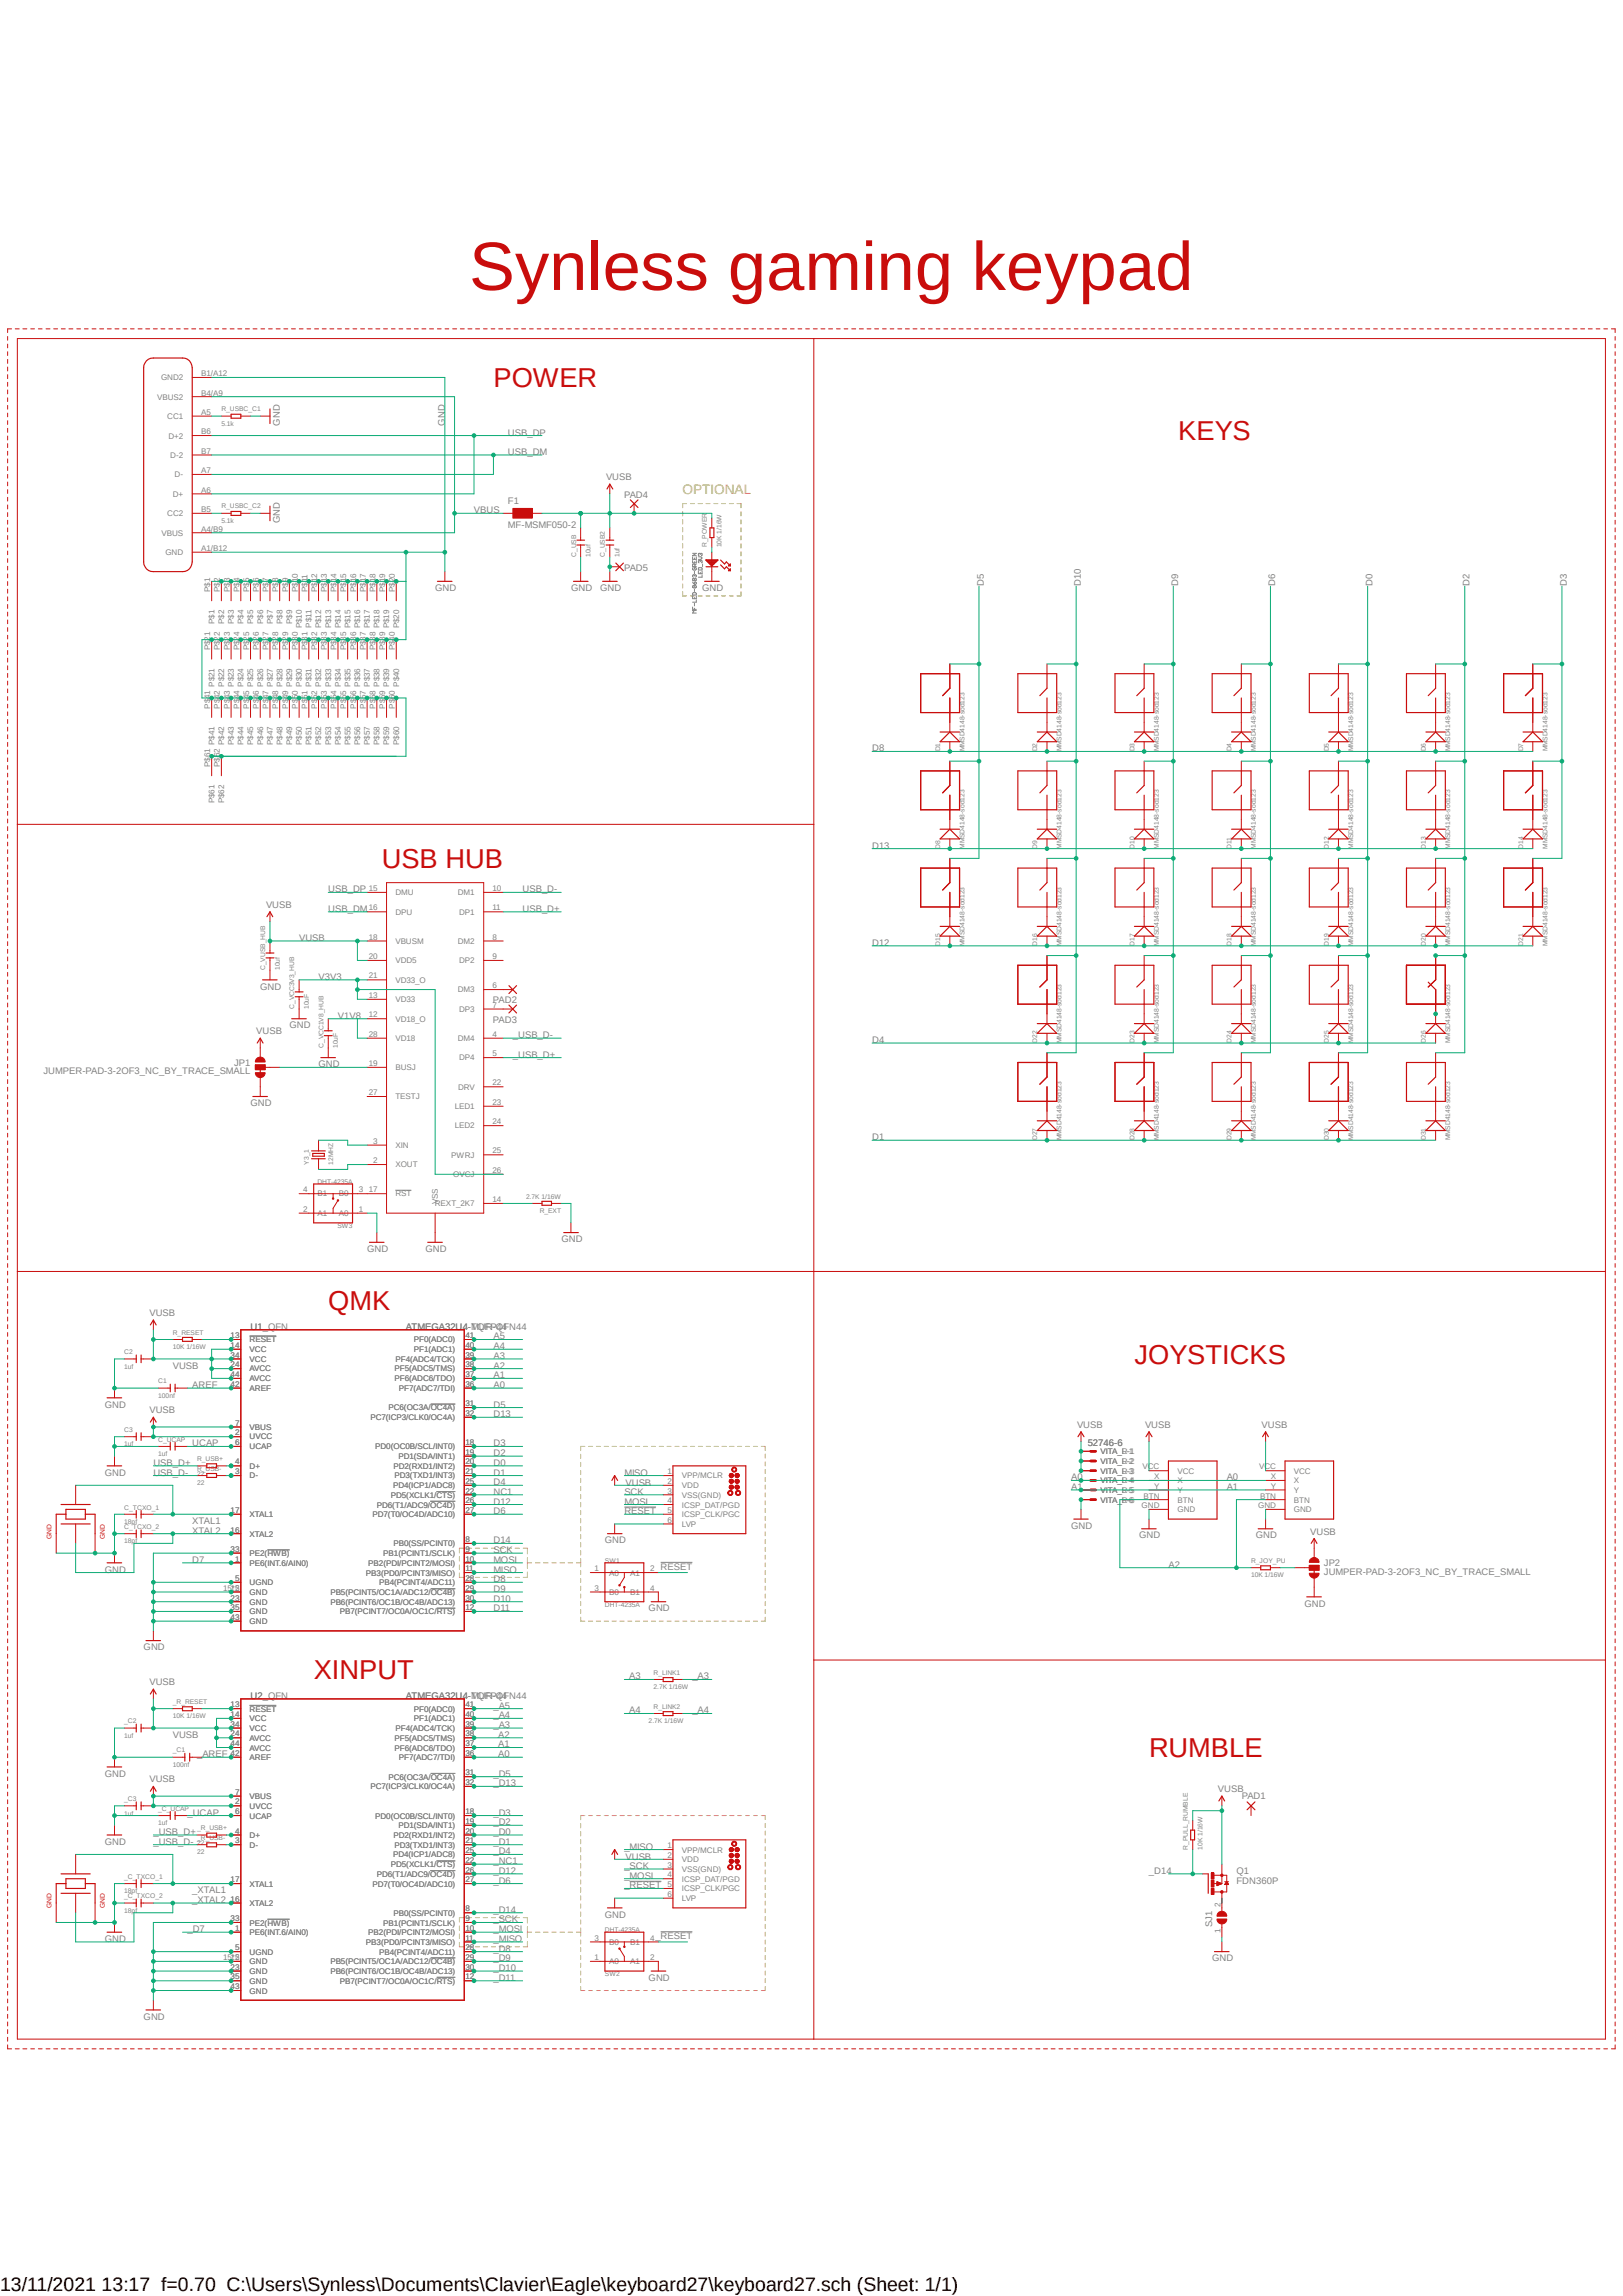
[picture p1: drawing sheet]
<svg xmlns="http://www.w3.org/2000/svg" width="297mm" height="420mm" viewBox="0 0 297 420" stroke-linecap="round" stroke-linejoin="round" font-family="sans-serif">
<defs><g id="words">
<text font-size="12.5" fill="#c90d0c" x="85.9" y="53">Synless gaming keypad</text>
<g font-size="5" fill="#c90d0c">
<text x="90.3" y="70.8">POWER</text>
<text x="215.6" y="80.6">KEYS</text>
<text x="69.8" y="158.8">USB HUB</text>
<text x="60.1" y="239.7">QMK</text>
<text x="207.6" y="249.5">JOYSTICKS</text>
<text x="57.4" y="307.2">XINPUT</text>
<text x="210.3" y="321.4">RUMBLE</text>
</g>
<text font-size="3.6" x="0" y="419.1">13/11/2021 13:17 f=0.70 C:\Users\Synless\Documents\Clavier\Eagle\keyboard27\keyboard27.sch (Sheet: 1/1)</text>
<text font-size="2.5" fill="#c8c832" x="124.9" y="90.3">OPTIONAL</text>
<g font-size="1.7" fill="#808080">
<text x="51.2" y="77.9" transform="rotate(-90 51.2 77.9)">GND</text>
<text x="81.4" y="77.9" transform="rotate(-90 81.4 77.9)">GND</text>
<text x="93" y="79.7">USB_DP</text>
<text x="93" y="83.2">USB_DM</text>
<text x="110.9" y="87.9">VUSB</text>
<text x="51.2" y="95.7" transform="rotate(-90 51.2 95.7)">GND</text>
<text x="86.7" y="93.9">VBUS</text>
<text x="93" y="92.1">F1</text>
<text x="114.2" y="91.1">PAD4</text>
<text x="93" y="96.6">MF-MSMF050-2</text>
<text x="114.2" y="104.4">PAD5</text>
<text x="180" y="107.2" transform="rotate(-90 180 107.2)">D5</text>
<text x="197.8" y="107.2" transform="rotate(-90 197.8 107.2)">D10</text>
<text x="215.6" y="107.2" transform="rotate(-90 215.6 107.2)">D9</text>
<text x="233.4" y="107.2" transform="rotate(-90 233.4 107.2)">D6</text>
<text x="251.2" y="107.2" transform="rotate(-90 251.2 107.2)">D0</text>
<text x="268.9" y="107.2" transform="rotate(-90 268.9 107.2)">D2</text>
<text x="286.7" y="107.2" transform="rotate(-90 286.7 107.2)">D3</text>
<text x="79.6" y="108.1">GND</text>
<text x="104.5" y="108.1">GND</text>
<text x="109.8" y="108.1">GND</text>
<text x="128.5" y="108.1">GND</text>
<text x="159.6" y="137.5">D8</text>
<text x="159.6" y="155.2">D13</text>
<text x="48.7" y="166.1">VUSB</text>
<text x="60.1" y="163.2">USB_DP</text>
<text x="60.1" y="166.8">USB_DM</text>
<text x="95.6" y="166.8">USB_D+</text>
<text x="95.6" y="163.2">USB_D-</text>
<text x="54.7" y="172.1">VUSB</text>
<text x="159.6" y="173">D12</text>
<text x="58.3" y="179.2">V3V3</text>
<text x="47.6" y="181">GND</text>
<text x="90.2" y="183.6">PAD2</text>
<text x="46.9" y="189.2">VUSB</text>
<text x="53" y="188.1">GND</text>
<text x="61.8" y="186.3">V1V8</text>
<text x="90.2" y="187.1">PAD3</text>
<text x="93.9" y="189.9">_USB_D-</text>
<text x="159.6" y="190.8">D4</text>
<text x="8" y="196.5">JUMPER-PAD-3-2OF3_NC_BY_TRACE_SMALL</text>
<text x="42.8" y="195">JP1</text>
<text x="58.3" y="195.2">GND</text>
<text x="93.9" y="193.5">_USB_D+</text>
<text x="45.8" y="202.3">GND</text>
<text x="159.6" y="208.6">D1</text>
<text x="102.7" y="227.2">GND</text>
<text x="67.2" y="229">GND</text>
<text x="77.8" y="229">GND</text>
<text x="27.3" y="240.7">VUSB</text>
<text x="45.8" y="243.2">U1_QFN</text>
<text x="45.8" y="243.2">U1</text>
<text x="74.3" y="243.2">ATMEGA32U4-MUR-QFN44</text>
<text x="74.3" y="243.2">ATMEGA32U4-TQFP44</text>
<text x="90.3" y="245">A5</text>
<text x="31.6" y="250.4">VUSB</text>
<text x="90.3" y="248.6">A3</text>
<text x="90.3" y="246.8">A4</text>
<text x="90.3" y="250.4">A2</text>
<text x="19.2" y="257.5">GND</text>
<text x="35.2" y="253.9">AREF</text>
<text x="90.3" y="252.1">A1</text>
<text x="90.3" y="253.9">A0</text>
<text x="90.3" y="257.5">D5</text>
<text x="27.3" y="258.5">VUSB</text>
<text x="90.3" y="259.2">D13</text>
<text x="197.1" y="261.2">VUSB</text>
<text x="209.5" y="261.2">VUSB</text>
<text x="230.9" y="261.2">VUSB</text>
<text x="19.2" y="269.9">GND</text>
<text x="28.1" y="268.1">USB_D+</text>
<text x="28.1" y="269.9">USB_D-</text>
<text x="35.2" y="264.6">UCAP</text>
<text x="90.3" y="264.6">D3</text>
<text x="90.3" y="269.9">D1</text>
<text x="90.3" y="268.1">D0</text>
<text x="90.3" y="266.4">D2</text>
<text x="114.3" y="269.9">MISO</text>
<text x="199" y="264.4">52746-6</text>
<text x="90.3" y="275.2">D12</text>
<text x="90.3" y="271.7">D4</text>
<text x="90.3" y="273.5">NC1</text>
<text x="114.3" y="275.2">MOSI</text>
<text x="114.3" y="273.5">SCK</text>
<text x="114.5" y="271.9">VUSB</text>
<text x="196" y="272.6">A1</text>
<text x="196" y="270.8">A0</text>
<text x="224.5" y="272.6">A1</text>
<text x="224.5" y="270.8">A0</text>
<text x="35.2" y="278.8">XTAL1</text>
<text x="35.2" y="280.5">XTAL2</text>
<text x="90.3" y="277">D6</text>
<text x="114.3" y="277">RESET</text>
<text x="196" y="279.6">GND</text>
<text x="208.5" y="281.4">GND</text>
<text x="229.8" y="281.4">GND</text>
<text x="239.8" y="280.7">VUSB</text>
<text x="19.2" y="287.6">GND</text>
<text x="35.2" y="285.9">D7</text>
<text x="90.3" y="285.9">MOSI</text>
<text x="90.3" y="287.6">MISO</text>
<text x="90.3" y="284.1">SCK</text>
<text x="90.3" y="282.3">D14</text>
<text x="110.7" y="282.3">GND</text>
<text x="120.9" y="287.1">RESET</text>
<text x="213.8" y="286.8">A2</text>
<text x="242.3" y="286.5">JP2</text>
<text x="90.3" y="293">D10</text>
<text x="90.3" y="291.2">D9</text>
<text x="90.3" y="289.4">D8</text>
<text x="238.7" y="293.9">GND</text>
<text x="242.3" y="288.1">JUMPER-PAD-3-2OF3_NC_BY_TRACE_SMALL</text>
<text x="90.3" y="294.8">D11</text>
<text x="118.7" y="294.8">GND</text>
<text x="26.3" y="301.9">GND</text>
<text x="27.3" y="308.3">VUSB</text>
<text x="45.8" y="310.8">U2_QFN</text>
<text x="45.8" y="310.8">U2</text>
<text x="74.3" y="310.8">ATMEGA32U4-MUR-QFN44</text>
<text x="74.3" y="310.8">ATMEGA32U4-TQFP44</text>
<text x="115.1" y="307.2">A3</text>
<text x="126.7" y="307.2">_A3</text>
<text x="31.6" y="317.9">VUSB</text>
<text x="90.3" y="316.1">_A3</text>
<text x="90.3" y="314.3">_A4</text>
<text x="90.3" y="312.5">_A5</text>
<text x="91.2" y="317.9">A2</text>
<text x="115.1" y="313.4">A4</text>
<text x="126.7" y="313.4">_A4</text>
<text x="36.1" y="321.4">_AREF</text>
<text x="91.2" y="319.7">A1</text>
<text x="91.2" y="321.4">A0</text>
<text x="19.2" y="325">GND</text>
<text x="27.3" y="326">VUSB</text>
<text x="90.3" y="325">_D5</text>
<text x="90.3" y="326.8">_D13</text>
<text x="222.9" y="327.8">VUSB</text>
<text x="227.2" y="329">PAD1</text>
<text x="28.1" y="335.7">_USB_D+</text>
<text x="34.3" y="332.1">_UCAP</text>
<text x="90.3" y="335.7">_D0</text>
<text x="90.3" y="333.9">_D2</text>
<text x="90.3" y="332.1">_D3</text>
<text x="19.2" y="337.4">GND</text>
<text x="28.1" y="337.4">_USB_D-</text>
<text x="90.3" y="337.4">_D1</text>
<text x="90.3" y="339.2">_D4</text>
<text x="90.3" y="341">_NC1</text>
<text x="114.3" y="341.9">_SCK</text>
<text x="114.3" y="338.3">_MISO</text>
<text x="114.5" y="340.3">VUSB</text>
<text x="35.2" y="346.3">_XTAL1</text>
<text x="90.3" y="344.5">_D6</text>
<text x="90.3" y="342.8">_D12</text>
<text x="114.3" y="343.7">_MOSI</text>
<text x="114.3" y="345.4">_RESET</text>
<text x="210.3" y="342.8">_D14</text>
<text x="226.3" y="344.5">FDN360P</text>
<text x="226.3" y="342.8">Q1</text>
<text x="34.3" y="353.4">_D7</text>
<text x="35.2" y="348.1">_XTAL2</text>
<text x="90.3" y="349.9">_D14</text>
<text x="90.3" y="351.7">_SCK</text>
<text x="90.3" y="353.4">_MOSI</text>
<text x="110.7" y="350.8">GND</text>
<text x="221.8" y="352.5" transform="rotate(-90 221.8 352.5)">SJ1</text>
<text x="19.2" y="355.2">GND</text>
<text x="90.3" y="357">_D8</text>
<text x="90.3" y="358.8">_D9</text>
<text x="90.3" y="355.2">_MISO</text>
<text x="119.9" y="354.7">_RESET</text>
<text x="221.8" y="358.8">GND</text>
<text x="90.3" y="360.5">_D10</text>
<text x="90.3" y="362.3">_D11</text>
<text x="118.7" y="362.3">GND</text>
<text x="26.3" y="369.4">GND</text>
</g>
<g font-size="1.5" fill="#808080">
<text x="29.5" y="69.6">GND2</text>
<text x="36.8" y="68.8">B1/A12</text>
<text x="28.7" y="73.1">VBUS2</text>
<text x="30.6" y="76.7">CC1</text>
<text x="36.8" y="75.9">A5</text>
<text x="36.8" y="72.3">B4/A9</text>
<text x="30.8" y="80.2">D+2</text>
<text x="31.2" y="83.8">D-2</text>
<text x="36.8" y="83">B7</text>
<text x="36.8" y="79.5">B6</text>
<text x="32" y="87.3">D-</text>
<text x="36.8" y="86.6">A7</text>
<text x="30.6" y="94.4">CC2</text>
<text x="31.6" y="90.9">D+</text>
<text x="36.8" y="90.1">A6</text>
<text x="36.8" y="93.7">B5</text>
<text x="29.5" y="98">VBUS</text>
<text x="30.3" y="101.6">GND</text>
<text x="36.8" y="97.2">A4/B9</text>
<text x="36.8" y="100.8">A1/B12</text>
<text x="38.5" y="108.3" transform="rotate(-90 38.5 108.3)">P$1</text>
<text x="40.3" y="108.3" transform="rotate(-90 40.3 108.3)">P$2</text>
<text x="42" y="108.3" transform="rotate(-90 42 108.3)">P$3</text>
<text x="43.8" y="108.3" transform="rotate(-90 43.8 108.3)">P$4</text>
<text x="45.6" y="108.3" transform="rotate(-90 45.6 108.3)">P$5</text>
<text x="47.4" y="108.3" transform="rotate(-90 47.4 108.3)">P$6</text>
<text x="49.1" y="108.3" transform="rotate(-90 49.1 108.3)">P$7</text>
<text x="50.9" y="108.3" transform="rotate(-90 50.9 108.3)">P$8</text>
<text x="52.7" y="108.3" transform="rotate(-90 52.7 108.3)">P$9</text>
<text x="54.5" y="108.3" transform="rotate(-90 54.5 108.3)">P$10</text>
<text x="56.3" y="108.3" transform="rotate(-90 56.3 108.3)">P$11</text>
<text x="58" y="108.3" transform="rotate(-90 58 108.3)">P$12</text>
<text x="59.8" y="108.3" transform="rotate(-90 59.8 108.3)">P$13</text>
<text x="61.6" y="108.3" transform="rotate(-90 61.6 108.3)">P$14</text>
<text x="63.4" y="108.3" transform="rotate(-90 63.4 108.3)">P$15</text>
<text x="65.2" y="108.3" transform="rotate(-90 65.2 108.3)">P$16</text>
<text x="66.9" y="108.3" transform="rotate(-90 66.9 108.3)">P$17</text>
<text x="68.7" y="108.3" transform="rotate(-90 68.7 108.3)">P$18</text>
<text x="70.5" y="108.3" transform="rotate(-90 70.5 108.3)">P$19</text>
<text x="72.3" y="108.3" transform="rotate(-90 72.3 108.3)">P$20</text>
<text x="38.5" y="119" transform="rotate(-90 38.5 119)">P$21</text>
<text x="39.2" y="114.1" transform="rotate(-90 39.2 114.1)">P$1</text>
<text x="40.3" y="119" transform="rotate(-90 40.3 119)">P$22</text>
<text x="41" y="114.1" transform="rotate(-90 41 114.1)">P$2</text>
<text x="42" y="119" transform="rotate(-90 42 119)">P$23</text>
<text x="42.8" y="114.1" transform="rotate(-90 42.8 114.1)">P$3</text>
<text x="43.8" y="119" transform="rotate(-90 43.8 119)">P$24</text>
<text x="44.6" y="114.1" transform="rotate(-90 44.6 114.1)">P$4</text>
<text x="45.6" y="119" transform="rotate(-90 45.6 119)">P$25</text>
<text x="46.4" y="114.1" transform="rotate(-90 46.4 114.1)">P$5</text>
<text x="47.4" y="119" transform="rotate(-90 47.4 119)">P$26</text>
<text x="48.1" y="114.1" transform="rotate(-90 48.1 114.1)">P$6</text>
<text x="49.1" y="119" transform="rotate(-90 49.1 119)">P$27</text>
<text x="49.9" y="114.1" transform="rotate(-90 49.9 114.1)">P$7</text>
<text x="50.9" y="119" transform="rotate(-90 50.9 119)">P$28</text>
<text x="51.7" y="114.1" transform="rotate(-90 51.7 114.1)">P$8</text>
<text x="52.7" y="119" transform="rotate(-90 52.7 119)">P$29</text>
<text x="53.5" y="114.1" transform="rotate(-90 53.5 114.1)">P$9</text>
<text x="54.5" y="119" transform="rotate(-90 54.5 119)">P$30</text>
<text x="55.2" y="114.9" transform="rotate(-90 55.2 114.9)">P$10</text>
<text x="56.3" y="119" transform="rotate(-90 56.3 119)">P$31</text>
<text x="57" y="114.8" transform="rotate(-90 57 114.8)">P$11</text>
<text x="58" y="119" transform="rotate(-90 58 119)">P$32</text>
<text x="58.8" y="114.9" transform="rotate(-90 58.8 114.9)">P$12</text>
<text x="59.8" y="119" transform="rotate(-90 59.8 119)">P$33</text>
<text x="60.6" y="114.9" transform="rotate(-90 60.6 114.9)">P$13</text>
<text x="61.6" y="119" transform="rotate(-90 61.6 119)">P$34</text>
<text x="62.4" y="114.9" transform="rotate(-90 62.4 114.9)">P$14</text>
<text x="63.4" y="119" transform="rotate(-90 63.4 119)">P$35</text>
<text x="64.1" y="114.9" transform="rotate(-90 64.1 114.9)">P$15</text>
<text x="65.2" y="119" transform="rotate(-90 65.2 119)">P$36</text>
<text x="65.9" y="114.9" transform="rotate(-90 65.9 114.9)">P$16</text>
<text x="66.9" y="119" transform="rotate(-90 66.9 119)">P$37</text>
<text x="67.7" y="114.9" transform="rotate(-90 67.7 114.9)">P$17</text>
<text x="68.7" y="119" transform="rotate(-90 68.7 119)">P$38</text>
<text x="69.5" y="114.9" transform="rotate(-90 69.5 114.9)">P$18</text>
<text x="70.5" y="119" transform="rotate(-90 70.5 119)">P$39</text>
<text x="71.2" y="114.9" transform="rotate(-90 71.2 114.9)">P$19</text>
<text x="72.3" y="119" transform="rotate(-90 72.3 119)">P$40</text>
<text x="73" y="114.9" transform="rotate(-90 73 114.9)">P$20</text>
<text x="39.2" y="125.6" transform="rotate(-90 39.2 125.6)">P$21</text>
<text x="41" y="125.6" transform="rotate(-90 41 125.6)">P$22</text>
<text x="42.8" y="125.6" transform="rotate(-90 42.8 125.6)">P$23</text>
<text x="44.6" y="125.6" transform="rotate(-90 44.6 125.6)">P$24</text>
<text x="46.4" y="125.6" transform="rotate(-90 46.4 125.6)">P$25</text>
<text x="48.1" y="125.6" transform="rotate(-90 48.1 125.6)">P$26</text>
<text x="49.9" y="125.6" transform="rotate(-90 49.9 125.6)">P$27</text>
<text x="51.7" y="125.6" transform="rotate(-90 51.7 125.6)">P$28</text>
<text x="53.5" y="125.6" transform="rotate(-90 53.5 125.6)">P$29</text>
<text x="55.2" y="125.6" transform="rotate(-90 55.2 125.6)">P$30</text>
<text x="57" y="125.6" transform="rotate(-90 57 125.6)">P$31</text>
<text x="58.8" y="125.6" transform="rotate(-90 58.8 125.6)">P$32</text>
<text x="60.6" y="125.6" transform="rotate(-90 60.6 125.6)">P$33</text>
<text x="62.4" y="125.6" transform="rotate(-90 62.4 125.6)">P$34</text>
<text x="64.1" y="125.6" transform="rotate(-90 64.1 125.6)">P$35</text>
<text x="65.9" y="125.6" transform="rotate(-90 65.9 125.6)">P$36</text>
<text x="67.7" y="125.6" transform="rotate(-90 67.7 125.6)">P$37</text>
<text x="69.5" y="125.6" transform="rotate(-90 69.5 125.6)">P$38</text>
<text x="71.2" y="125.6" transform="rotate(-90 71.2 125.6)">P$39</text>
<text x="73" y="125.6" transform="rotate(-90 73 125.6)">P$40</text>
<text x="38.5" y="129.6" transform="rotate(-90 38.5 129.6)">P$41</text>
<text x="40.3" y="129.6" transform="rotate(-90 40.3 129.6)">P$42</text>
<text x="42" y="129.6" transform="rotate(-90 42 129.6)">P$43</text>
<text x="43.8" y="129.6" transform="rotate(-90 43.8 129.6)">P$44</text>
<text x="45.6" y="129.6" transform="rotate(-90 45.6 129.6)">P$45</text>
<text x="47.4" y="129.6" transform="rotate(-90 47.4 129.6)">P$46</text>
<text x="49.1" y="129.6" transform="rotate(-90 49.1 129.6)">P$47</text>
<text x="50.9" y="129.6" transform="rotate(-90 50.9 129.6)">P$48</text>
<text x="52.7" y="129.6" transform="rotate(-90 52.7 129.6)">P$49</text>
<text x="54.5" y="129.6" transform="rotate(-90 54.5 129.6)">P$50</text>
<text x="56.3" y="129.6" transform="rotate(-90 56.3 129.6)">P$51</text>
<text x="58" y="129.6" transform="rotate(-90 58 129.6)">P$52</text>
<text x="59.8" y="129.6" transform="rotate(-90 59.8 129.6)">P$53</text>
<text x="61.6" y="129.6" transform="rotate(-90 61.6 129.6)">P$54</text>
<text x="63.4" y="129.6" transform="rotate(-90 63.4 129.6)">P$55</text>
<text x="65.2" y="129.6" transform="rotate(-90 65.2 129.6)">P$56</text>
<text x="66.9" y="129.6" transform="rotate(-90 66.9 129.6)">P$57</text>
<text x="68.7" y="129.6" transform="rotate(-90 68.7 129.6)">P$58</text>
<text x="70.5" y="129.6" transform="rotate(-90 70.5 129.6)">P$59</text>
<text x="72.3" y="129.6" transform="rotate(-90 72.3 129.6)">P$60</text>
<text x="39.2" y="136.3" transform="rotate(-90 39.2 136.3)">P$41</text>
<text x="41" y="136.3" transform="rotate(-90 41 136.3)">P$42</text>
<text x="42.8" y="136.3" transform="rotate(-90 42.8 136.3)">P$43</text>
<text x="44.6" y="136.3" transform="rotate(-90 44.6 136.3)">P$44</text>
<text x="46.4" y="136.3" transform="rotate(-90 46.4 136.3)">P$45</text>
<text x="48.1" y="136.3" transform="rotate(-90 48.1 136.3)">P$46</text>
<text x="49.9" y="136.3" transform="rotate(-90 49.9 136.3)">P$47</text>
<text x="51.7" y="136.3" transform="rotate(-90 51.7 136.3)">P$48</text>
<text x="53.5" y="136.3" transform="rotate(-90 53.5 136.3)">P$49</text>
<text x="55.2" y="136.3" transform="rotate(-90 55.2 136.3)">P$50</text>
<text x="57" y="136.3" transform="rotate(-90 57 136.3)">P$51</text>
<text x="58.8" y="136.3" transform="rotate(-90 58.8 136.3)">P$52</text>
<text x="60.6" y="136.3" transform="rotate(-90 60.6 136.3)">P$53</text>
<text x="62.4" y="136.3" transform="rotate(-90 62.4 136.3)">P$54</text>
<text x="64.1" y="136.3" transform="rotate(-90 64.1 136.3)">P$55</text>
<text x="65.9" y="136.3" transform="rotate(-90 65.9 136.3)">P$56</text>
<text x="67.7" y="136.3" transform="rotate(-90 67.7 136.3)">P$57</text>
<text x="69.5" y="136.3" transform="rotate(-90 69.5 136.3)">P$58</text>
<text x="71.2" y="136.3" transform="rotate(-90 71.2 136.3)">P$59</text>
<text x="73" y="136.3" transform="rotate(-90 73 136.3)">P$60</text>
<text x="38.5" y="140.3" transform="rotate(-90 38.5 140.3)">P$61</text>
<text x="40.3" y="140.3" transform="rotate(-90 40.3 140.3)">P$62</text>
<text x="39.2" y="146.9" transform="rotate(-90 39.2 146.9)">P$61</text>
<text x="41" y="146.9" transform="rotate(-90 41 146.9)">P$62</text>
<text x="67.5" y="163">15</text>
<text x="67.5" y="166.5">16</text>
<text x="72.3" y="163.8">DMU</text>
<text x="72.3" y="167.3">DPU</text>
<text x="83.8" y="163.7">DM1</text>
<text x="84" y="167.3">DP1</text>
<text x="90.1" y="163">10</text>
<text x="90.1" y="166.5">11</text>
<text x="67.5" y="171.9">18</text>
<text x="72.3" y="172.7">VBUSM</text>
<text x="83.8" y="172.6">DM2</text>
<text x="90.1" y="171.9">8</text>
<text x="67.5" y="179">21</text>
<text x="67.5" y="175.4">20</text>
<text x="72.3" y="179.8">VD33_O</text>
<text x="72.3" y="176.2">VDD5</text>
<text x="84" y="176.2">DP2</text>
<text x="90.1" y="175.4">9</text>
<text x="67.5" y="182.5">13</text>
<text x="72.3" y="183.3">VD33</text>
<text x="83.8" y="181.5">DM3</text>
<text x="84" y="185.1">DP3</text>
<text x="90.1" y="180.8">6</text>
<text x="90.1" y="184.3">7</text>
<text x="67.5" y="186.1">12</text>
<text x="67.5" y="189.7">28</text>
<text x="72.3" y="186.9">VD18_O</text>
<text x="72.3" y="190.5">VD18</text>
<text x="83.8" y="190.4">DM4</text>
<text x="90.1" y="189.7">4</text>
<text x="67.5" y="195">19</text>
<text x="72.3" y="195.8">BUSJ</text>
<text x="84" y="194">DP4</text>
<text x="90.1" y="193.2">5</text>
<text x="67.5" y="200.3">27</text>
<text x="72.3" y="201.1">TESTJ</text>
<text x="83.2" y="202.9">LED1</text>
<text x="83.8" y="199.3">DRV</text>
<text x="90.1" y="198.5">22</text>
<text x="90.1" y="202.1">23</text>
<text x="68.3" y="209.2">3</text>
<text x="72.3" y="210">XIN</text>
<text x="83.2" y="206.4">LED2</text>
<text x="90.1" y="205.7">24</text>
<text x="68.3" y="212.8">2</text>
<text x="72.3" y="213.5">XOUT</text>
<text x="82.6" y="211.8">PWRJ</text>
<text x="82.9" y="215.3">OVCJ</text>
<text x="90.1" y="211">25</text>
<text x="90.1" y="214.5">26</text>
<text x="55.5" y="221.7">2</text>
<text x="55.5" y="218.1">4</text>
<text x="58.1" y="218.9">B1</text>
<text x="62" y="218.9">B0</text>
<text x="65.7" y="221.7">1</text>
<text x="65.7" y="218.1">3</text>
<text x="67.5" y="218.1">17</text>
<text x="72.3" y="218.9">RST</text>
<text x="79.6" y="220.6">REXT_2K7</text>
<text x="80.1" y="220.3" transform="rotate(-90 80.1 220.3)">VSS</text>
<text x="90.1" y="219.9">14</text>
<text x="58.1" y="222.4">A1</text>
<text x="62" y="222.4">A0</text>
<text x="42.2" y="244.8">13</text>
<text x="45.7" y="245.5">RESET</text>
<text x="75.7" y="245.5">PF0(ADC0)</text>
<text x="85.2" y="244.8">41</text>
<text x="42.2" y="246.6">14</text>
<text x="42.2" y="250.1">24</text>
<text x="42.2" y="248.3">34</text>
<text x="42.2" y="251.9">44</text>
<text x="45.7" y="247.3">VCC</text>
<text x="45.7" y="250.9">AVCC</text>
<text x="45.7" y="249.1">VCC</text>
<text x="72.2" y="250.9">PF5(ADC5/TMS)</text>
<text x="72.4" y="249.1">PF4(ADC4/TCK)</text>
<text x="75.7" y="247.3">PF1(ADC1)</text>
<text x="85.2" y="251.9">37</text>
<text x="85.2" y="250.1">38</text>
<text x="85.2" y="248.3">39</text>
<text x="85.2" y="246.6">40</text>
<text x="42.2" y="253.7">42</text>
<text x="45.7" y="254.4">AREF</text>
<text x="45.7" y="252.6">AVCC</text>
<text x="71.1" y="258">PC6(OC3A/OC4A)</text>
<text x="72.2" y="252.6">PF6(ADC6/TDO)</text>
<text x="73" y="254.4">PF7(ADC7/TDI)</text>
<text x="85.2" y="257.2">31</text>
<text x="85.2" y="253.7">36</text>
<text x="43" y="262.6">2</text>
<text x="43" y="260.8">7</text>
<text x="45.7" y="263.3">UVCC</text>
<text x="45.7" y="261.5">VBUS</text>
<text x="67.8" y="259.8">PC7(ICP3/CLK0/OC4A)</text>
<text x="85.2" y="259">32</text>
<text x="43" y="269.7">3</text>
<text x="43" y="267.9">4</text>
<text x="43" y="264.3">6</text>
<text x="45.7" y="268.6">D+</text>
<text x="45.7" y="265.1">UCAP</text>
<text x="68.7" y="265.1">PD0(OC0B/SCL/INT0)</text>
<text x="72" y="268.6">PD2(RXD1/INT2)</text>
<text x="72.9" y="266.9">PD1(SDA/INT1)</text>
<text x="85.2" y="264.3">18</text>
<text x="85.2" y="266.1">19</text>
<text x="85.2" y="267.9">20</text>
<text x="85.2" y="269.7">21</text>
<text x="122.1" y="269.7">1</text>
<text x="201.4" y="266">VITA_R-1</text>
<text x="201.4" y="267.8">VITA_R-2</text>
<text x="201.4" y="269.5">VITA_R-3</text>
<text x="201.4" y="266">VITA_L-1</text>
<text x="201.4" y="267.8">VITA_L-2</text>
<text x="201.4" y="269.5">VITA_L-3</text>
<text x="209.1" y="268.8">VCC</text>
<text x="215.5" y="269.5">VCC</text>
<text x="230.4" y="268.8">VCC</text>
<text x="236.8" y="269.5">VCC</text>
<text x="45.7" y="270.4">D-</text>
<text x="69" y="275.8">PD6(T1/ADC9/OC4D)</text>
<text x="71.5" y="274">PD5(XCLK1/CTS)</text>
<text x="71.9" y="272.2">PD4(ICP1/ADC8)</text>
<text x="72.2" y="270.4">PD3(TXD1/INT3)</text>
<text x="85.2" y="273.2">22</text>
<text x="85.2" y="271.4">25</text>
<text x="85.2" y="275">26</text>
<text x="122.1" y="271.4">2</text>
<text x="122.1" y="273.2">3</text>
<text x="122.1" y="275">4</text>
<text x="124.8" y="270.4">VPP/MCLR</text>
<text x="124.8" y="272.2">VDD</text>
<text x="124.8" y="274">VSS(GND)</text>
<text x="124.8" y="275.8">ICSP_DAT/PGD</text>
<text x="201.4" y="271.3">VITA_R-4</text>
<text x="201.4" y="273.1">VITA_R-5</text>
<text x="201.4" y="274.9">VITA_R-6</text>
<text x="201.4" y="271.3">VITA_L-4</text>
<text x="201.4" y="273.1">VITA_L-5</text>
<text x="201.4" y="274.9">VITA_L-6</text>
<text x="208.9" y="275.9">GND</text>
<text x="209.3" y="274.1">BTN</text>
<text x="211.2" y="272.3">Y</text>
<text x="211.2" y="270.6">X</text>
<text x="215.5" y="274.9">BTN</text>
<text x="215.5" y="273.1">Y</text>
<text x="215.5" y="271.3">X</text>
<text x="230.3" y="275.9">GND</text>
<text x="230.6" y="274.1">BTN</text>
<text x="232.5" y="272.3">Y</text>
<text x="232.5" y="270.6">X</text>
<text x="236.8" y="274.9">BTN</text>
<text x="236.8" y="273.1">Y</text>
<text x="236.8" y="271.3">X</text>
<text x="42.2" y="280.3">16</text>
<text x="42.2" y="276.8">17</text>
<text x="45.7" y="281.1">XTAL2</text>
<text x="45.7" y="277.5">XTAL1</text>
<text x="68.2" y="277.5">PD7(T0/OC4D/ADC10)</text>
<text x="85.2" y="276.8">27</text>
<text x="122.1" y="276.8">5</text>
<text x="122.1" y="278.6">6</text>
<text x="124.8" y="277.5">ICSP_CLK/PGC</text>
<text x="124.8" y="279.3">LVP</text>
<text x="215.5" y="276.7">GND</text>
<text x="236.8" y="276.7">GND</text>
<text x="42.2" y="283.9">33</text>
<text x="43" y="285.7">1</text>
<text x="45.7" y="286.4">PE6(INT.6/AIN0)</text>
<text x="45.7" y="284.7">PE2(HWB)</text>
<text x="67.4" y="286.4">PB2(PDI/PCINT2/MOSI)</text>
<text x="70.1" y="284.7">PB1(PCINT1/SCLK)</text>
<text x="72" y="282.9">PB0(SS/PCINT0)</text>
<text x="85.2" y="282.1">8</text>
<text x="85.2" y="283.9">9</text>
<text x="85.2" y="285.7">10</text>
<text x="85.2" y="287.4">11</text>
<text x="108.8" y="287.4">1</text>
<text x="119" y="287.4">2</text>
<text x="40.8" y="291">15*2</text>
<text x="42.2" y="292.8">23</text>
<text x="42.2" y="291">15</text>
<text x="43" y="289.2">5</text>
<text x="45.7" y="290">UGND</text>
<text x="45.7" y="291.8">GND</text>
<text x="45.7" y="293.5">GND</text>
<text x="60.5" y="291.8">PB5(PCINT5/OC1A/ADC12/OC4B)</text>
<text x="60.5" y="293.5">PB6(PCINT6/OC1B/OC4B/ADC13)</text>
<text x="67" y="288.2">PB3(PD0/PCINT3/MISO)</text>
<text x="69.4" y="290">PB4(PCINT4/ADC11)</text>
<text x="85.2" y="289.2">28</text>
<text x="85.2" y="291">29</text>
<text x="85.2" y="292.8">30</text>
<text x="108.8" y="291">3</text>
<text x="111.5" y="288.2">A0</text>
<text x="111.5" y="291.8">B0</text>
<text x="115.3" y="288.2">A1</text>
<text x="115.3" y="291.8">B1</text>
<text x="119" y="291">4</text>
<text x="42.2" y="294.6">35</text>
<text x="42.2" y="296.3">43</text>
<text x="45.7" y="295.3">GND</text>
<text x="45.7" y="297.1">GND</text>
<text x="62.2" y="295.3">PB7(PCINT7/OC0A/OC1C/RTS)</text>
<text x="85.2" y="294.6">12</text>
<text x="42.2" y="312.3">13</text>
<text x="42.2" y="314.1">14</text>
<text x="42.2" y="317.6">24</text>
<text x="42.2" y="315.9">34</text>
<text x="45.7" y="313.1">RESET</text>
<text x="45.7" y="314.9">VCC</text>
<text x="45.7" y="316.7">VCC</text>
<text x="72.4" y="316.7">PF4(ADC4/TCK)</text>
<text x="75.7" y="314.9">PF1(ADC1)</text>
<text x="75.7" y="313.1">PF0(ADC0)</text>
<text x="85.2" y="317.6">38</text>
<text x="85.2" y="315.9">39</text>
<text x="85.2" y="314.1">40</text>
<text x="85.2" y="312.3">41</text>
<text x="42.2" y="321.2">42</text>
<text x="42.2" y="319.4">44</text>
<text x="45.7" y="318.4">AVCC</text>
<text x="45.7" y="322">AREF</text>
<text x="45.7" y="320.2">AVCC</text>
<text x="72.2" y="320.2">PF6(ADC6/TDO)</text>
<text x="72.2" y="318.4">PF5(ADC5/TMS)</text>
<text x="73" y="322">PF7(ADC7/TDI)</text>
<text x="85.2" y="321.2">36</text>
<text x="85.2" y="319.4">37</text>
<text x="43" y="328.3">7</text>
<text x="45.7" y="329.1">VBUS</text>
<text x="67.8" y="327.3">PC7(ICP3/CLK0/OC4A)</text>
<text x="71.1" y="325.5">PC6(OC3A/OC4A)</text>
<text x="85.2" y="324.7">31</text>
<text x="85.2" y="326.5">32</text>
<text x="43" y="330.1">2</text>
<text x="43" y="335.4">4</text>
<text x="43" y="331.9">6</text>
<text x="45.7" y="330.9">UVCC</text>
<text x="45.7" y="332.7">UCAP</text>
<text x="68.7" y="332.7">PD0(OC0B/SCL/INT0)</text>
<text x="72.9" y="334.4">PD1(SDA/INT1)</text>
<text x="85.2" y="331.9">18</text>
<text x="85.2" y="333.6">19</text>
<text x="85.2" y="335.4">20</text>
<text x="43" y="337.2">3</text>
<text x="45.7" y="338">D-</text>
<text x="45.7" y="336.2">D+</text>
<text x="71.5" y="341.5">PD5(XCLK1/CTS)</text>
<text x="71.9" y="339.8">PD4(ICP1/ADC8)</text>
<text x="72" y="336.2">PD2(RXD1/INT2)</text>
<text x="72.2" y="338">PD3(TXD1/INT3)</text>
<text x="85.2" y="337.2">21</text>
<text x="85.2" y="340.7">22</text>
<text x="85.2" y="339">25</text>
<text x="122.1" y="338.1">1</text>
<text x="122.1" y="339.9">2</text>
<text x="122.1" y="341.6">3</text>
<text x="124.8" y="338.9">VPP/MCLR</text>
<text x="124.8" y="340.7">VDD</text>
<text x="42.2" y="347.9">16</text>
<text x="42.2" y="344.3">17</text>
<text x="45.7" y="345.1">XTAL1</text>
<text x="68.2" y="345.1">PD7(T0/OC4D/ADC10)</text>
<text x="69" y="343.3">PD6(T1/ADC9/OC4D)</text>
<text x="85.2" y="342.5">26</text>
<text x="85.2" y="344.3">27</text>
<text x="122.1" y="343.4">4</text>
<text x="122.1" y="345.2">5</text>
<text x="122.1" y="347">6</text>
<text x="124.8" y="342.4">VSS(GND)</text>
<text x="124.8" y="344.2">ICSP_DAT/PGD</text>
<text x="124.8" y="346">ICSP_CLK/PGC</text>
<text x="124.8" y="347.8">LVP</text>
<text x="42.2" y="351.4">33</text>
<text x="43" y="353.2">1</text>
<text x="45.7" y="354">PE6(INT.6/AIN0)</text>
<text x="45.7" y="348.7">XTAL2</text>
<text x="45.7" y="352.2">PE2(HWB)</text>
<text x="67.4" y="354">PB2(PDI/PCINT2/MOSI)</text>
<text x="70.1" y="352.2">PB1(PCINT1/SCLK)</text>
<text x="72" y="350.4">PB0(SS/PCINT0)</text>
<text x="85.2" y="349.6">8</text>
<text x="85.2" y="351.4">9</text>
<text x="85.2" y="353.2">10</text>
<text x="223.4" y="353.6" transform="rotate(-90 223.4 353.6)">1</text>
<text x="223.4" y="348.7" transform="rotate(-90 223.4 348.7)">2</text>
<text x="40.8" y="358.5">15*2</text>
<text x="42.2" y="358.5">15</text>
<text x="43" y="356.7">5</text>
<text x="45.7" y="357.6">UGND</text>
<text x="45.7" y="359.3">GND</text>
<text x="60.5" y="359.3">PB5(PCINT5/OC1A/ADC12/OC4B)</text>
<text x="67" y="355.8">PB3(PD0/PCINT3/MISO)</text>
<text x="69.4" y="357.6">PB4(PCINT4/ADC11)</text>
<text x="85.2" y="355">11</text>
<text x="85.2" y="356.7">28</text>
<text x="85.2" y="358.5">29</text>
<text x="108.8" y="358.5">1</text>
<text x="108.8" y="355">3</text>
<text x="111.5" y="359.3">A0</text>
<text x="111.5" y="355.8">B0</text>
<text x="115.3" y="359.3">A1</text>
<text x="115.3" y="355.8">B1</text>
<text x="119" y="358.5">2</text>
<text x="119" y="355">4</text>
<text x="42.2" y="360.3">23</text>
<text x="42.2" y="362.1">35</text>
<text x="42.2" y="363.9">43</text>
<text x="45.7" y="361.1">GND</text>
<text x="45.7" y="362.9">GND</text>
<text x="45.7" y="364.7">GND</text>
<text x="60.5" y="361.1">PB6(PCINT6/OC1B/OC4B/ADC13)</text>
<text x="62.2" y="362.8">PB7(PCINT7/OC0A/OC1C/RTS)</text>
<text x="85.2" y="362.1">12</text>
<text x="85.2" y="360.3">30</text>
</g>
<g font-size="1.2" fill="#808080">
<text x="40.5" y="77.9">5.1k</text>
<text x="40.5" y="75.3">R_USBC_C1</text>
<text x="40.5" y="95.7">5.1k</text>
<text x="40.5" y="93">R_USBC_C2</text>
<text x="105.4" y="101.9" transform="rotate(-90 105.4 101.9)">C_USB</text>
<text x="108" y="101.9" transform="rotate(-90 108 101.9)">10uf</text>
<text x="110.7" y="101.9" transform="rotate(-90 110.7 101.9)">C_USB2</text>
<text x="113.4" y="101.9" transform="rotate(-90 113.4 101.9)">1uf</text>
<text x="129.4" y="100.1" transform="rotate(-90 129.4 100.1)">R_POWER</text>
<text x="132" y="100.1" transform="rotate(-90 132 100.1)">10K 1/16W</text>
<text x="172" y="137.5" transform="rotate(-90 172 137.5)">D1</text>
<text x="176.5" y="137.5" transform="rotate(-90 176.5 137.5)">MMSD4148-sod123</text>
<text x="189.8" y="137.5" transform="rotate(-90 189.8 137.5)">D2</text>
<text x="194.3" y="137.5" transform="rotate(-90 194.3 137.5)">MMSD4148-sod123</text>
<text x="207.6" y="137.5" transform="rotate(-90 207.6 137.5)">D3</text>
<text x="212" y="137.5" transform="rotate(-90 212 137.5)">MMSD4148-sod123</text>
<text x="225.4" y="137.5" transform="rotate(-90 225.4 137.5)">D4</text>
<text x="229.8" y="137.5" transform="rotate(-90 229.8 137.5)">MMSD4148-sod123</text>
<text x="243.2" y="137.5" transform="rotate(-90 243.2 137.5)">D5</text>
<text x="247.6" y="137.5" transform="rotate(-90 247.6 137.5)">MMSD4148-sod123</text>
<text x="260.9" y="137.5" transform="rotate(-90 260.9 137.5)">D6</text>
<text x="265.4" y="137.5" transform="rotate(-90 265.4 137.5)">MMSD4148-sod123</text>
<text x="278.7" y="137.5" transform="rotate(-90 278.7 137.5)">D7</text>
<text x="283.2" y="137.5" transform="rotate(-90 283.2 137.5)">MMSD4148-sod123</text>
<text x="172" y="155.2" transform="rotate(-90 172 155.2)">D8</text>
<text x="176.5" y="155.2" transform="rotate(-90 176.5 155.2)">MMSD4148-sod123</text>
<text x="189.8" y="155.2" transform="rotate(-90 189.8 155.2)">D9</text>
<text x="194.3" y="155.2" transform="rotate(-90 194.3 155.2)">MMSD4148-sod123</text>
<text x="207.6" y="155.2" transform="rotate(-90 207.6 155.2)">D10</text>
<text x="212" y="155.2" transform="rotate(-90 212 155.2)">MMSD4148-sod123</text>
<text x="225.4" y="155.2" transform="rotate(-90 225.4 155.2)">D11</text>
<text x="229.8" y="155.2" transform="rotate(-90 229.8 155.2)">MMSD4148-sod123</text>
<text x="243.2" y="155.2" transform="rotate(-90 243.2 155.2)">D12</text>
<text x="247.6" y="155.2" transform="rotate(-90 247.6 155.2)">MMSD4148-sod123</text>
<text x="260.9" y="155.2" transform="rotate(-90 260.9 155.2)">D13</text>
<text x="265.4" y="155.2" transform="rotate(-90 265.4 155.2)">MMSD4148-sod123</text>
<text x="278.7" y="155.2" transform="rotate(-90 278.7 155.2)">D14</text>
<text x="283.2" y="155.2" transform="rotate(-90 283.2 155.2)">MMSD4148-sod123</text>
<text x="172" y="173" transform="rotate(-90 172 173)">D15</text>
<text x="176.5" y="173" transform="rotate(-90 176.5 173)">MMSD4148-sod123</text>
<text x="189.8" y="173" transform="rotate(-90 189.8 173)">D16</text>
<text x="194.3" y="173" transform="rotate(-90 194.3 173)">MMSD4148-sod123</text>
<text x="207.6" y="173" transform="rotate(-90 207.6 173)">D17</text>
<text x="212" y="173" transform="rotate(-90 212 173)">MMSD4148-sod123</text>
<text x="225.4" y="173" transform="rotate(-90 225.4 173)">D18</text>
<text x="229.8" y="173" transform="rotate(-90 229.8 173)">MMSD4148-sod123</text>
<text x="243.2" y="173" transform="rotate(-90 243.2 173)">D19</text>
<text x="247.6" y="173" transform="rotate(-90 247.6 173)">MMSD4148-sod123</text>
<text x="260.9" y="173" transform="rotate(-90 260.9 173)">D20</text>
<text x="265.4" y="173" transform="rotate(-90 265.4 173)">MMSD4148-sod123</text>
<text x="278.7" y="173" transform="rotate(-90 278.7 173)">D21</text>
<text x="283.2" y="173" transform="rotate(-90 283.2 173)">MMSD4148-sod123</text>
<text x="48.5" y="177.5" transform="rotate(-90 48.5 177.5)">C_VUSB_HUB</text>
<text x="51.2" y="177.5" transform="rotate(-90 51.2 177.5)">10uf</text>
<text x="53.8" y="184.6" transform="rotate(-90 53.8 184.6)">C_VCC3V3_HUB</text>
<text x="56.5" y="184.6" transform="rotate(-90 56.5 184.6)">10uF</text>
<text x="59.2" y="191.7" transform="rotate(-90 59.2 191.7)">C_VCC1V8_HUB</text>
<text x="61.8" y="191.7" transform="rotate(-90 61.8 191.7)">10uF</text>
<text x="189.8" y="190.8" transform="rotate(-90 189.8 190.8)">D22</text>
<text x="194.3" y="190.8" transform="rotate(-90 194.3 190.8)">MMSD4148-sod123</text>
<text x="207.6" y="190.8" transform="rotate(-90 207.6 190.8)">D23</text>
<text x="212" y="190.8" transform="rotate(-90 212 190.8)">MMSD4148-sod123</text>
<text x="225.4" y="190.8" transform="rotate(-90 225.4 190.8)">D24</text>
<text x="229.8" y="190.8" transform="rotate(-90 229.8 190.8)">MMSD4148-sod123</text>
<text x="243.2" y="190.8" transform="rotate(-90 243.2 190.8)">D25</text>
<text x="247.6" y="190.8" transform="rotate(-90 247.6 190.8)">MMSD4148-sod123</text>
<text x="260.9" y="190.8" transform="rotate(-90 260.9 190.8)">D26</text>
<text x="265.4" y="190.8" transform="rotate(-90 265.4 190.8)">MMSD4148-sod123</text>
<text x="189.8" y="208.6" transform="rotate(-90 189.8 208.6)">D27</text>
<text x="194.3" y="208.6" transform="rotate(-90 194.3 208.6)">MMSD4148-sod123</text>
<text x="207.6" y="208.6" transform="rotate(-90 207.6 208.6)">D28</text>
<text x="212" y="208.6" transform="rotate(-90 212 208.6)">MMSD4148-sod123</text>
<text x="225.4" y="208.6" transform="rotate(-90 225.4 208.6)">D29</text>
<text x="229.8" y="208.6" transform="rotate(-90 229.8 208.6)">MMSD4148-sod123</text>
<text x="243.2" y="208.6" transform="rotate(-90 243.2 208.6)">D30</text>
<text x="247.6" y="208.6" transform="rotate(-90 247.6 208.6)">MMSD4148-sod123</text>
<text x="260.9" y="208.6" transform="rotate(-90 260.9 208.6)">D31</text>
<text x="265.4" y="208.6" transform="rotate(-90 265.4 208.6)">MMSD4148-sod123</text>
<text x="56.5" y="213" transform="rotate(-90 56.5 213)">Y3_1</text>
<text x="61" y="213" transform="rotate(-90 61 213)">12MHZ</text>
<text x="58.1" y="216.6">DHT-4235A</text>
<text x="96.3" y="219.2">2.7K 1/16W</text>
<text x="98.8" y="221.9">R_EXT</text>
<text x="61.8" y="224.6">SW3</text>
<text x="31.6" y="244.1">R_RESET</text>
<text x="22.7" y="250.4">1uf</text>
<text x="22.7" y="247.7">C2</text>
<text x="31.6" y="246.8">10K 1/16W</text>
<text x="29" y="255.7">100nf</text>
<text x="29" y="253">C1</text>
<text x="22.7" y="261.9">C3</text>
<text x="29" y="263.7">C_UCAP</text>
<text x="22.7" y="264.6">1uf</text>
<text x="29" y="266.4">1uf</text>
<text x="36.1" y="269.9">22</text>
<text x="36.1" y="267.3">R_USB+</text>
<text x="36.1" y="269">R_USB-</text>
<text x="36.1" y="271.7">22</text>
<text x="22.7" y="278.8">18pf</text>
<text x="22.7" y="276.1">C_TCXO_1</text>
<text x="22.7" y="279.7">C_TCXO_2</text>
<text x="22.7" y="282.3">18pf</text>
<text x="110.7" y="285.9">SW1</text>
<text x="228.9" y="285.9">R_JOY_PU</text>
<text x="110.7" y="293.9">DHT-4235A</text>
<text x="228.9" y="288.5">10K 1/16W</text>
<text x="31.6" y="311.7">_R_RESET</text>
<text x="119.6" y="309">2.7K 1/16W</text>
<text x="119.6" y="306.3">R_LINK1</text>
<text x="22.7" y="317.9">1uf</text>
<text x="22.7" y="315.2">_C2</text>
<text x="31.6" y="314.3">10K 1/16W</text>
<text x="118.7" y="315.2">2.7K 1/16W</text>
<text x="119.6" y="312.5">R_LINK2</text>
<text x="31.6" y="323.2">100nf</text>
<text x="31.6" y="320.5">_C1</text>
<text x="22.7" y="329.4">_C3</text>
<text x="22.7" y="332.1">1uf</text>
<text x="29" y="333.9">1uf</text>
<text x="29" y="331.2">_C_UCAP</text>
<text x="36.1" y="334.8">_R_USB+</text>
<text x="36.1" y="337.4">22</text>
<text x="36.1" y="339.2">22</text>
<text x="36.1" y="336.5">_R_USB-</text>
<text x="217.4" y="338.3" transform="rotate(-90 217.4 338.3)">R_PULL_RUMBLE</text>
<text x="220" y="338.3" transform="rotate(-90 220 338.3)">10K 1/16W</text>
<text x="22.7" y="346.3">18pf</text>
<text x="22.7" y="343.7">_C_TXCO_1</text>
<text x="22.7" y="347.2">_C_TXCO_2</text>
<text x="22.7" y="349.9">18pf</text>
<text x="110.7" y="353.4">DHT-4235A</text>
<text x="110.7" y="361.4">SW2</text>
</g>
<g font-size="1.2" fill="#c90d0c">
<text x="9.4" y="281.5" transform="rotate(-90 9.4 281.5)">GND</text>
<text x="19.2" y="281.5" transform="rotate(-90 19.2 281.5)">GND</text>
<text x="9.4" y="349.1" transform="rotate(-90 9.4 349.1)">GND</text>
<text x="19.2" y="349.1" transform="rotate(-90 19.2 349.1)">GND</text>
</g>
</g></defs>
<path d="M1.3 40.2l294.4 334.7M295.7 40.2l-294.4 334.7" fill="none" stroke="#fff" stroke-width=".18"/>
<g fill="none" stroke="#c8c832" stroke-width=".18">
<path d="M124.9 93.6v.8M124.9 95.1v.7M124.9 96.5v.8M124.9 98v.8M124.9 99.4v.8M125.6 92.1h-.7v.8M126.4 92.1h.7M127.8 92.1h.7M129.2 92.1h.7M130.6 92.1h.8M132 92.1h.8M133.5 92.1h.7"/>
<path d="M134.9 92.1h.7v.8M135.6 93.6v.8M135.6 95.1v.7M135.6 96.5v.8M135.6 98v.8M135.6 99.4v.8M124.9 100.9v.8M124.9 102.4v.8M124.9 103.8v.8M124.9 105.3v.8M124.9 106.8v.8M124.9 108.2v.8h.7"/>
<path d="M126.4 109h.7M127.8 109h.7M129.2 109h.7M130.6 109h.8M132 109h.8M133.5 109h.7M135.6 108.2v.8h-.7M135.6 100.9v.8M135.6 102.4v.8M135.6 103.8v.8M135.6 105.3v.8M135.6 106.8v.8"/>
<path d="M106.3 266v.8M106.3 267.5v.8M106.3 269v.7M106.3 270.4v.8M106.3 271.9v.8M106.3 273.4v.8M106.3 274.8v.8M106.3 276.3v.8M106.3 277.8v.8M106.3 279.2v.8M107 264.6h-.7v.7M107.7 264.6h.8"/>
<path d="M109.1 264.6h.8M110.6 264.6h.7M112 264.6h.8M113.5 264.6h.7M114.9 264.6h.7M116.3 264.6h.8M117.8 264.6h.7M119.2 264.6h.7M120.6 264.6h.8M122.1 264.6h.7M123.5 264.6h.7M125 264.6h.7"/>
<path d="M126.4 264.6h.7M127.8 264.6h.8M129.2 264.6h.8M130.7 264.6h.7M132.1 264.6h.8M133.6 264.6h.7M135 264.6h.7M136.4 264.6h.8M137.9 264.6h.7M139.3 264.6h.7v.7M140 266v.7M140 267.4v.7"/>
<path d="M140 268.8v.7M140 270.3v.7M140 271.7v.7M140 273.1v.7M140 274.5v.8M140 275.9v.7M140 277.4v.7M140 278.8v.7M84.1 284.7v.8M84.1 286.3v.8M84.1 287.7v.8h.7M84.8 283.2h-.7v.9"/>
<path d="M85.5 283.2h.8M85.5 288.5h.8M87 283.2h.8M87 288.5h.8M88.4 283.2h.8M88.4 288.5h.8M89.9 283.2h.8M89.9 288.5h.8M91.4 283.2h.7M91.4 288.5h.7M92.8 283.2h.8M92.8 288.5h.8"/>
<path d="M94.3 283.2h.7M94.3 288.5h.7M95.8 283.2h.7v1M96.5 284.9v2M96.5 287.6v.9h-.7M96.5 285.9h.8M98 285.9h.8M99.5 285.9h.8M101 285.9h.8M102.5 285.9h.8M104 285.9h.8M105.5 285.9h.8"/>
<path d="M106.3 280.7v.8M106.3 282.2v.8M106.3 283.7v.7M106.3 285.1v1.5M106.3 287.3v.7M106.3 288.8v.7M106.3 290.2v.7M106.3 291.6v.7M106.3 293v.7M106.3 294.4v.7M106.3 295.8v.7h.7M107.7 296.5h.8"/>
<path d="M109.1 296.5h.8M110.6 296.5h.7M112 296.5h.8M113.5 296.5h.7M114.9 296.5h.7M116.3 296.5h.8M117.8 296.5h.7M119.2 296.5h.7M120.6 296.5h.8M122.1 296.5h.7M123.5 296.5h.7M125 296.5h.7"/>
<path d="M126.4 296.5h.7M127.8 296.5h.8M129.2 296.5h.8M130.7 296.5h.7M132.1 296.5h.8M133.6 296.5h.7M135 296.5h.7M136.4 296.5h.8M137.9 296.5h.7M140 280.2v.7M140 281.6v.8M140 283v.8"/>
<path d="M140 284.5v.7M140 285.9v.7M140 287.3v.7M140 288.7v.7M140 290.2v.7M140 291.6v.7M140 293v.7M140 294.4v.7M140 295.8v.7h-.7M106.3 333.6v.7M106.3 335.1v.7M106.3 336.5v.8"/>
<path d="M106.3 338v.8M106.3 339.5v.7M107 332.1h-.7v.8M107.7 332.1h.8M109.1 332.1h.8M110.6 332.1h.7M112 332.1h.8M113.5 332.1h.7M114.9 332.1h.7M116.3 332.1h.8M117.8 332.1h.7M119.2 332.1h.7"/>
<path d="M120.6 332.1h.8M122.1 332.1h.7M123.5 332.1h.7M125 332.1h.7M126.4 332.1h.7M127.8 332.1h.8M129.2 332.1h.8M130.7 332.1h.7M132.1 332.1h.8M133.6 332.1h.7M135 332.1h.7M136.4 332.1h.8"/>
<path d="M137.9 332.1h.7M139.3 332.1h.7v.7M140 333.5v.8M140 334.9v.8M140 336.4v.7M140 337.8v.7M140 339.2v.7M84.1 355.3v.8h.7M84.1 352.3v.8M84.1 353.8v.8M84.8 350.8h-.7v.8M85.5 350.8h.8"/>
<path d="M85.5 356.1h.8M87 350.8h.8M87 356.1h.8M88.4 350.8h.8M88.4 356.1h.8M89.9 350.8h.8M89.9 356.1h.8M91.4 350.8h.7M91.4 356.1h.7M92.8 350.8h.8M92.8 356.1h.8M94.3 350.8h.7"/>
<path d="M94.3 356.1h.7M95.8 350.8h.7v.9M96.5 352.5v1.9M96.5 355.1v1h-.7M96.5 353.4h.8M98 353.4h.8M99.5 353.4h.8M101 353.4h.8M102.5 353.4h.8M104 353.4h.8M105.5 353.4h.8M106.3 340.9v.8"/>
<path d="M106.3 342.4v.8M106.3 343.9v.7M106.3 345.3v.8M106.3 346.8v.8M106.3 348.3v.7M106.3 349.8v.7M106.3 351.2v.8M106.3 352.7v1.5M106.3 354.9v.7M106.3 356.3v.7M106.3 357.7v.7M106.3 359.1v.7"/>
<path d="M140 340.7v.7M140 342.1v.7M140 343.5v.7M140 344.9v.7M140 346.3v.7M140 347.8v.7M140 349.2v.7M140 350.6v.7M140 352v.7M140 353.4v.8M140 354.9v.7M140 356.3v.7"/>
<path d="M140 357.7v.7M140 359.1v.7M106.3 360.6v.7M106.3 361.9v.8M106.3 363.4v.7h.7M107.7 364.1h.8M109.1 364.1h.8M110.6 364.1h.7M112 364.1h.8M113.5 364.1h.7M114.9 364.1h.7M116.3 364.1h.8"/>
<path d="M117.8 364.1h.7M119.2 364.1h.7M120.6 364.1h.8M122.1 364.1h.7M123.5 364.1h.7M125 364.1h.7M126.4 364.1h.7M127.8 364.1h.8M129.2 364.1h.8M130.7 364.1h.7M132.1 364.1h.8M133.6 364.1h.7"/>
<path d="M135 364.1h.7M136.4 364.1h.8M137.9 364.1h.7M140 360.6v.7M140 361.9v.8M140 363.4v.7h-.7"/>
</g>
<g fill="none" stroke="#808080" stroke-width=".18">
<path d="M126.7 111v.5h.7M126.7 101.9v.4h.7v-.4M126.7 102.5v.5h.7v-.5M126.7 109.1v.4h.7v-.4M126.7 106.5l.4 .4M126.7 101.2h.7l-.7 .4h.7M126.9 103.8l-.2 .1 .2 .4h.4l.1-.4-.3-.1v.3M126.9 105.8l-.2 .3 .6 .1M126.9 107.1l-.2 .3 .6 .1M126.9 108.4h.4l.1 .4h-.7zM126.9 105.8h.4l.1 .1-.1 .3M126.9 107.1h.4l.1 .1-.1 .3"/>
<path d="M126.9 107.1l.4 .4M126.9 105.8l.4 .4M127.1 105.2h-.4l.2 .4M127.1 102.1v.2M127.1 102.7v.3M127.1 104.5v.4M127.1 105.2v.2M127.1 106.6l.2-.1 .1 .3-.3 .1zM127.1 107.7v.5M127.1 109.3v.2M127.1 110.4v.4M127.1 111.3v.2"/>
<path d="M127.1 105.2h.3l-.1 .4M127.2 103.6v-.3l-.3-.1-.2 .4h.7M127.4 111.7h-.7l.3 .2-.3 .2h.7M127.4 109.7v.5h-.7M127.4 103.2l-.2 .2M127.8 103.9l.6-.1 .1 .1v.4h-.7zM127.8 101.9h.5l.2 .2-.2 .2h-.5M127.8 104.5v.4h.7v-.4M128.1 101.3h-.3l.1 .3M128.1 101.3h.4l-.1 .3M128.1 102.6h.4l-.1 .4M128.1 102.6h-.3l.1 .4"/>
<path d="M128.1 101.3v.1M128.1 102.6v.1M128.1 104.7v.2M128.5 105.2v.4h-.7M128.6 103.2v.4M72.3 217.7h3M45.7 244.4h4.8M78.8 256.8h4.5M78.7 274.6h4.6M79.9 272.8h3.4M114.3 275.7h5.8M48.9 283.5h4.1"/>
<path d="M78.8 290.6h4.5M79.9 294.2h3.4M120.9 285.8h5.8M45.7 312h4.8M78.8 324.4h4.5M48.9 351.1h4.1M78.7 342.2h4.6M78.8 358.1h4.5M79.9 340.4h3.4M115.2 344.1h5.8M120.9 353.4h5.8M79.9 361.7h3.4"/>
</g>
<g fill="none" stroke="#c90d0c" stroke-width=".18">
<path d="M1.4 61.6v.6M1.4 62.9v.7M1.4 64.3v.7M1.4 65.7v.8M1.4 67.1v.8M1.4 68.5v.8M1.4 69.9v.8M1.4 71.3v.8M1.4 72.8v.6M1.4 74.2v.6M1.4 75.6v.6M1.4 77v.6"/>
<path d="M1.4 78.4v.7M1.4 79.8v.7M2.1 60.2h-.7v.6M2.8 60.2h.7M3.2 61.9h290.6v311.1h-290.6zM4.2 60.2h.7M5.6 60.2h.7M7 60.2h.7M8.4 60.2h.7M9.8 60.2h.7M11.2 60.2h.7M12.6 60.2h.7"/>
<path d="M14.1 60.2h.6M15.5 60.2h.6M16.8 60.2h.8M18.2 60.2h.8M19.6 60.2h.8M21 60.2h.8M22.5 60.2h.7M23.9 60.2h.7M25.3 60.2h.7M26.7 60.2h.7M28.1 60.2h.7M29.5 60.2h.7"/>
<path d="M30.9 60.2h.7M32.3 60.2h.7M33.7 60.2h.7M35.1 60.2h.7M36.5 60.2h.7M37.9 60.2h.7M39.3 60.2h.7M40.7 60.2h.7M42.1 60.2h.7M43.5 60.2h.7M44.9 60.2h.7M46.3 60.2h.7"/>
<path d="M47.8 60.2h.6M49.1 60.2h.7M50.5 60.2h.8M51.9 60.2h.8M53.3 60.2h.8M54.8 60.2h.7M56.2 60.2h.7M57.6 60.2h.7M59 60.2h.7M60.4 60.2h.7M61.8 60.2h.7M63.2 60.2h.7"/>
<path d="M64.6 60.2h.7M66 60.2h.7M67.4 60.2h.7M68.8 60.2h.7M70.2 60.2h.7M71.6 60.2h.7M73 60.2h.7M74.4 60.2h.7M75.8 60.2h.7M77.2 60.2h.7M78.6 60.2h.7M80.1 60.2h.6"/>
<path d="M81.4 60.2h.7M82.8 60.2h.8M84.2 60.2h.8M85.6 60.2h.8M87 60.2h.8M88.5 60.2h.7M89.9 60.2h.7M91.3 60.2h.7M92.7 60.2h.7M94.1 60.2h.7M95.5 60.2h.7M96.9 60.2h.7"/>
<path d="M98.3 60.2h.7M99.7 60.2h.7M101.1 60.2h.7M102.5 60.2h.7M103.9 60.2h.7M105.3 60.2h.7M106.7 60.2h.7M108.1 60.2h.7M109.5 60.2h.7M110.9 60.2h.7M112.4 60.2h.6M113.7 60.2h.7"/>
<path d="M115.1 60.2h.8M116.5 60.2h.8M117.9 60.2h.8M119.3 60.2h.8M120.8 60.2h.7M122.2 60.2h.7M123.6 60.2h.7M125 60.2h.7M126.4 60.2h.7M127.8 60.2h.7M129.2 60.2h.7M130.6 60.2h.7"/>
<path d="M132 60.2h.7M133.4 60.2h.7M134.8 60.2h.7M136.2 60.2h.7M137.6 60.2h.7M139 60.2h.7M140.4 60.2h.7M141.8 60.2h.7M143.2 60.2h.7M144.7 60.2h.6M146 60.2h.7M147.4 60.2h.7"/>
<path d="M148.8 60.2h.8M148.9 61.9v311.1M150.2 60.2h.8M151.6 60.2h.8M153.1 60.2h.7M154.5 60.2h.7M155.9 60.2h.7M157.3 60.2h.7M158.7 60.2h.7M160.1 60.2h.7M161.5 60.2h.7M162.9 60.2h.7"/>
<path d="M164.3 60.2h.7M165.7 60.2h.7M167.1 60.2h.7M168.5 60.2h.7M169.9 60.2h.7M171.3 60.2h.7M172.7 60.2h.7M174.1 60.2h.7M175.5 60.2h.7M176.9 60.2h.7M178.4 60.2h.6M179.7 60.2h.7"/>
<path d="M181.1 60.2h.8M182.5 60.2h.8M183.9 60.2h.8M185.3 60.2h.8M186.8 60.2h.7M188.2 60.2h.6M189.6 60.2h.7M191 60.2h.7M192.4 60.2h.7M193.8 60.2h.7M195.2 60.2h.7M196.6 60.2h.7"/>
<path d="M198 60.2h.7M199.4 60.2h.7M200.8 60.2h.7M202.2 60.2h.7M203.6 60.2h.7M205 60.2h.7M206.4 60.2h.7M207.8 60.2h.7M209.2 60.2h.7M210.7 60.2h.6M212 60.2h.7M213.4 60.2h.8"/>
<path d="M214.8 60.2h.8M216.2 60.2h.8M217.6 60.2h.8M219.1 60.2h.7M220.5 60.2h.6M221.9 60.2h.7M223.3 60.2h.7M224.7 60.2h.7M226.1 60.2h.7M227.5 60.2h.7M228.9 60.2h.7M230.3 60.2h.7"/>
<path d="M231.7 60.2h.7M233.1 60.2h.7M234.5 60.2h.7M235.9 60.2h.7M237.3 60.2h.7M238.7 60.2h.7M240.1 60.2h.7M241.5 60.2h.7M243 60.2h.6M244.3 60.2h.7M245.7 60.2h.7M247.1 60.2h.8"/>
<path d="M248.5 60.2h.8M249.9 60.2h.8M251.4 60.2h.7M252.8 60.2h.6M254.2 60.2h.7M255.6 60.2h.7M257 60.2h.7M258.4 60.2h.7M259.8 60.2h.7M261.2 60.2h.7M262.6 60.2h.7M264 60.2h.7"/>
<path d="M265.4 60.2h.7M266.8 60.2h.7M268.2 60.2h.7M269.6 60.2h.7M271 60.2h.7M272.4 60.2h.7M273.8 60.2h.7M275.2 60.2h.7M276.6 60.2h.7M278 60.2h.7M279.4 60.2h.8M280.8 60.2h.8"/>
<path d="M282.2 60.2h.8M283.6 60.2h.8M285.1 60.2h.6M286.5 60.2h.6M287.9 60.2h.7M289.3 60.2h.7M290.7 60.2h.7M292.1 60.2h.7M293.5 60.2h.7M294.9 60.2h.7v.6M295.6 61.6v.6M295.6 62.9v.7"/>
<path d="M295.6 64.3v.7M295.6 65.7v.8M295.6 67.1v.8M295.6 68.5v.8M295.6 69.9v.8M295.6 71.3v.8M295.6 72.8v.6M295.6 74.2v.6M295.6 75.6v.6M295.6 77v.6M295.6 78.4v.7M295.6 79.8v.7"/>
<path d="M1.4 81.2v.7M1.4 82.5v.8M1.4 83.9v.8M1.4 85.3v.8M1.4 86.8v.7M1.4 88.2v.7M1.4 89.6v.7M1.4 91v.7M1.4 92.4v.7M1.4 93.8v.7M1.4 95.2v.7M1.4 96.6v.7"/>
<path d="M1.4 98v.7M1.4 99.4v.7M295.6 81.2v.7M295.6 82.5v.8M295.6 83.9v.8M295.6 85.3v.8M295.6 86.8v.7M295.6 88.2v.7M295.6 89.6v.7M295.6 91v.7M295.6 92.4v.7M295.6 93.8v.7"/>
<path d="M295.6 95.2v.7M295.6 96.6v.7M295.6 98v.7M295.6 99.4v.7M1.4 100.8v.7M1.4 102.2v.7M1.4 103.6v.7M1.4 105v.7M1.4 106.4v.7M1.4 107.8v.7M1.4 109.2v.7M1.4 110.6v.7"/>
<path d="M1.4 112v.7M1.4 113.4v.7M1.4 114.8v.7M1.4 116.2v.7M1.4 117.6v.7M1.4 119v.7M81.4 104.6v1.7M295.6 100.8v.7M295.6 102.2v.7M295.6 103.6v.7M295.6 105v.7M295.6 106.4v.7"/>
<path d="M295.6 107.8v.7M295.6 109.2v.7M295.6 110.6v.7M295.6 112v.7M295.6 113.4v.7M295.6 114.8v.7M295.6 116.2v.7M295.6 117.6v.7M295.6 119v.7M1.4 120.4v.7M1.4 121.8v.7M1.4 123.2v.7"/>
<path d="M1.4 124.6v.7M1.4 126v.7M1.4 127.4v.7M1.4 128.8v.7M1.4 130.2v.7M1.4 131.6v.7M1.4 133v.7M1.4 134.4v.7M1.4 135.8v.7M1.4 137.2v.7M1.4 138.6v.7M295.6 120.4v.7"/>
<path d="M295.6 121.8v.7M295.6 123.2v.7M295.6 124.6v.7M295.6 126v.7M295.6 127.4v.7M295.6 128.8v.7M295.6 130.2v.7M295.6 131.6v.7M295.6 133v.7M295.6 134.4v.7M295.6 135.8v.7M295.6 137.2v.7"/>
<path d="M295.6 138.6v.7M1.4 140v.7M1.4 141.4v.7M1.4 142.8v.7M1.4 144.2v.7M1.4 145.6v.7M1.4 147v.7M1.4 148.4v.7M1.4 149.8v.7M1.4 151.2v.7M1.4 152.7v.6M1.4 154.1v.6"/>
<path d="M1.4 155.4v.7M1.4 156.8v.7M1.4 158.2v.8M1.4 159.6v.8M3.2 150.8h145.7M295.6 140v.7M295.6 141.4v.7M295.6 142.8v.7M295.6 144.2v.7M295.6 145.6v.7M295.6 147v.7M295.6 148.4v.7"/>
<path d="M295.6 149.8v.7M295.6 151.2v.7M295.6 152.7v.6M295.6 154.1v.6M295.6 155.4v.7M295.6 156.8v.7M295.6 158.2v.8M295.6 159.6v.8M1.4 161v.8M1.4 162.4v.8M1.4 163.8v.7M1.4 165.3v.6"/>
<path d="M1.4 166.7v.6M1.4 168.1v.6M1.4 169.5v.6M1.4 170.9v.7M1.4 172.3v.7M1.4 173.7v.7M1.4 175v.8M1.4 176.4v.8M1.4 177.9v.7M1.4 179.3v.7M295.6 161v.8M295.6 162.4v.8"/>
<path d="M295.6 163.8v.7M295.6 165.3v.6M295.6 166.7v.6M295.6 168.1v.6M295.6 169.5v.6M295.6 170.9v.7M295.6 172.3v.7M295.6 173.7v.7M295.6 175v.8M295.6 176.4v.8M295.6 177.9v.7M295.6 179.3v.7"/>
<path d="M1.4 180.7v.7M1.4 182.1v.7M1.4 183.5v.7M1.4 184.9v.7M1.4 186.3v.7M1.4 187.7v.7M1.4 189.1v.7M1.4 190.5v.7M1.4 191.9v.7M1.4 193.3v.7M1.4 194.7v.7M1.4 196.1v.7"/>
<path d="M1.4 197.5v.7M1.4 198.9v.7M295.6 180.7v.7M295.6 182.1v.7M295.6 183.5v.7M295.6 184.9v.7M295.6 186.3v.7M295.6 187.7v.7M295.6 189.1v.7M295.6 190.5v.7M295.6 191.9v.7M295.6 193.3v.7"/>
<path d="M295.6 194.7v.7M295.6 196.1v.7M295.6 197.5v.7M295.6 198.9v.7M1.4 200.3v.7M1.4 201.7v.7M1.4 203.1v.7M1.4 204.5v.7M1.4 205.9v.7M1.4 207.3v.7M1.4 208.7v.7M1.4 210.1v.7"/>
<path d="M1.4 211.5v.7M1.4 212.9v.7M1.4 214.3v.7M1.4 215.7v.7M1.4 217.1v.7M1.4 218.5v.7M1.4 219.9v.7M295.6 200.3v.7M295.6 201.7v.7M295.6 203.1v.7M295.6 204.5v.7M295.6 205.9v.7"/>
<path d="M295.6 207.3v.7M295.6 208.7v.7M295.6 210.1v.7M295.6 211.5v.7M295.6 212.9v.7M295.6 214.3v.7M295.6 215.7v.7M295.6 217.1v.7M295.6 218.5v.7M295.6 219.9v.7M1.4 221.3v.7M1.4 222.7v.7"/>
<path d="M1.4 224.1v.7M1.4 225.5v.7M1.4 226.9v.7M1.4 228.3v.7M1.4 229.7v.7M1.4 231.1v.7M1.4 232.5v.7M1.4 233.9v.7M1.4 235.3v.7M1.4 236.7v.7M1.4 238.1v.7M1.4 239.5v.7"/>
<path d="M3.2 232.6h290.6M295.6 221.3v.7M295.6 222.7v.7M295.6 224.1v.7M295.6 225.5v.7M295.6 226.9v.7M295.6 228.3v.7M295.6 229.7v.7M295.6 231.1v.7M295.6 232.5v.7M295.6 233.9v.7M295.6 235.3v.7"/>
<path d="M295.6 236.7v.7M295.6 238.1v.7M295.6 239.5v.7M1.4 240.9v.7M1.4 242.3v.7M1.4 243.8v.6M1.4 245.2v.6M1.4 246.5v.7M1.4 247.9v.7M1.4 249.3v.8M1.4 250.7v.8M1.4 252.1v.8"/>
<path d="M1.4 253.5v.8M1.4 254.9v.8M1.4 256.3v.7M1.4 257.8v.6M1.4 259.2v.6M295.6 240.9v.7M295.6 242.3v.7M295.6 243.8v.6M295.6 245.2v.6M295.6 246.5v.7M295.6 247.9v.7M295.6 249.3v.8"/>
<path d="M295.6 250.7v.8M295.6 252.1v.8M295.6 253.5v.8M295.6 254.9v.8M295.6 256.3v.7M295.6 257.8v.6M295.6 259.2v.6M1.4 260.6v.6M1.4 262v.6M1.4 263.4v.7M1.4 264.8v.7M1.4 266.1v.8"/>
<path d="M1.4 267.5v.8M1.4 268.9v.8M1.4 270.4v.7M1.4 271.8v.7M1.4 273.2v.7M1.4 274.6v.7M1.4 276v.7M1.4 277.4v.7M1.4 278.8v.7M295.6 260.6v.6M295.6 262v.6M295.6 263.4v.7"/>
<path d="M295.6 264.8v.7M295.6 266.1v.8M295.6 267.5v.8M295.6 268.9v.8M295.6 270.4v.7M295.6 271.8v.7M295.6 273.2v.7M295.6 274.6v.7M295.6 276v.7M295.6 277.4v.7M295.6 278.8v.7M1.4 280.2v.7"/>
<path d="M1.4 281.6v.7M1.4 283v.7M1.4 284.4v.7M1.4 285.8v.7M1.4 287.2v.7M1.4 288.6v.7M1.4 290v.7M1.4 291.4v.7M1.4 292.8v.7M1.4 294.2v.7M1.4 295.6v.7M1.4 297v.7"/>
<path d="M1.4 298.4v.7M1.4 299.8v.7M295.6 280.2v.7M295.6 281.6v.7M295.6 283v.7M295.6 284.4v.7M295.6 285.8v.7M295.6 287.2v.7M295.6 288.6v.7M295.6 290v.7M295.6 291.4v.7M295.6 292.8v.7"/>
<path d="M295.6 294.2v.7M295.6 295.6v.7M295.6 297v.7M295.6 298.4v.7M295.6 299.8v.7M1.4 301.2v.7M1.4 302.6v.7M1.4 304v.7M1.4 305.4v.7M1.4 306.8v.7M1.4 308.2v.7M1.4 309.6v.7"/>
<path d="M1.4 311v.7M1.4 312.4v.7M1.4 313.8v.7M1.4 315.2v.7M1.4 316.6v.7M1.4 318v.7M1.4 319.4v.7M148.9 303.7h144.9M295.6 301.2v.7M295.6 302.6v.7M295.6 304v.7M295.6 305.4v.7"/>
<path d="M295.6 306.8v.7M295.6 308.2v.7M295.6 309.6v.7M295.6 311v.7M295.6 312.4v.7M295.6 313.8v.7M295.6 315.2v.7M295.6 316.6v.7M295.6 318v.7M295.6 319.4v.7M1.4 320.8v.7M1.4 322.2v.7"/>
<path d="M1.4 323.6v.7M1.4 325v.7M1.4 326.4v.7M1.4 327.8v.7M1.4 329.2v.7M1.4 330.6v.7M1.4 332v.7M1.4 333.4v.7M1.4 334.8v.7M1.4 336.3v.6M1.4 337.7v.6M1.4 339v.7"/>
<path d="M295.6 320.8v.7M295.6 322.2v.7M295.6 323.6v.7M295.6 325v.7M295.6 326.4v.7M295.6 327.8v.7M295.6 329.2v.7M295.6 330.6v.7M295.6 332v.7M295.6 333.4v.7M295.6 334.8v.7M295.6 336.3v.6"/>
<path d="M295.6 337.7v.6M295.6 339v.7M1.4 340.4v.7M1.4 341.8v.8M1.4 343.2v.8M1.4 344.6v.8M1.4 346v.8M1.4 347.4v.7M1.4 348.8v.7M1.4 350.3v.6M1.4 351.7v.6M1.4 353.1v.6"/>
<path d="M1.4 354.5v.6M1.4 355.9v.7M1.4 357.3v.7M1.4 358.6v.8M295.6 340.4v.7M295.6 341.8v.8M295.6 343.2v.8M295.6 344.6v.8M295.6 346v.8M295.6 347.4v.7M295.6 348.8v.7M295.6 350.3v.6"/>
<path d="M295.6 351.7v.6M295.6 353.1v.6M295.6 354.5v.6M295.6 355.9v.7M295.6 357.3v.7M295.6 358.6v.8M1.4 374.1v.7h.7M1.4 360v.8M1.4 361.4v.8M1.4 362.9v.7M1.4 364.3v.7M1.4 365.7v.7"/>
<path d="M1.4 367.1v.6M1.4 368.5v.7M1.4 369.9v.7M1.4 371.3v.7M1.4 372.7v.7M2.8 374.8h.7M4.2 374.8h.7M5.6 374.8h.7M7 374.8h.7M8.4 374.8h.7M9.8 374.8h.7M11.2 374.8h.7"/>
<path d="M12.6 374.8h.7M14.1 374.8h.6M15.5 374.8h.6M16.8 374.8h.8M18.2 374.8h.8M19.6 374.8h.8M21 374.8h.8M22.5 374.8h.7M23.9 374.8h.7M25.3 374.8h.7M26.7 374.8h.7M28.1 374.8h.7"/>
<path d="M29.5 374.8h.7M30.9 374.8h.7M32.3 374.8h.7M33.7 374.8h.7M35.1 374.8h.7M36.5 374.8h.7M37.9 374.8h.7M39.3 374.8h.7M40.7 374.8h.7M42.1 374.8h.7M43.5 374.8h.7M44.9 374.8h.7"/>
<path d="M46.3 374.8h.7M47.8 374.8h.6M49.1 374.8h.7M50.5 374.8h.8M51.9 374.8h.8M53.3 374.8h.8M54.8 374.8h.7M56.2 374.8h.7M57.6 374.8h.7M59 374.8h.7M60.4 374.8h.7M61.8 374.8h.7"/>
<path d="M63.2 374.8h.7M64.6 374.8h.7M66 374.8h.7M67.4 374.8h.7M68.8 374.8h.7M70.2 374.8h.7M71.6 374.8h.7M73 374.8h.7M74.4 374.8h.7M75.8 374.8h.7M77.2 374.8h.7M78.6 374.8h.7"/>
<path d="M80.1 374.8h.6M81.4 374.8h.7M82.8 374.8h.8M84.2 374.8h.8M85.6 374.8h.8M87 374.8h.8M88.5 374.8h.7M89.9 374.8h.7M91.3 374.8h.7M92.7 374.8h.7M94.1 374.8h.7M95.5 374.8h.7"/>
<path d="M96.9 374.8h.7M98.3 374.8h.7M99.7 374.8h.7M101.1 374.8h.7M102.5 374.8h.7M103.9 374.8h.7M105.3 374.8h.7M106.7 374.8h.7M108.1 374.8h.7M109.5 374.8h.7M110.9 374.8h.7M112.4 374.8h.6"/>
<path d="M113.7 374.8h.7M115.1 374.8h.8M116.5 374.8h.8M117.9 374.8h.8M119.3 374.8h.8M120.8 374.8h.7M122.2 374.8h.7M123.6 374.8h.7M125 374.8h.7M126.4 374.8h.7M127.8 374.8h.7M129.2 374.8h.7"/>
<path d="M130.6 374.8h.7M132 374.8h.7M133.4 374.8h.7M134.8 374.8h.7M136.2 374.8h.7M137.6 374.8h.7M139 374.8h.7M140.4 374.8h.7M141.8 374.8h.7M143.2 374.8h.7M144.7 374.8h.6M146 374.8h.7"/>
<path d="M147.4 374.8h.7M148.8 374.8h.8M150.2 374.8h.8M151.6 374.8h.8M153.1 374.8h.7M154.5 374.8h.7M155.9 374.8h.7M157.3 374.8h.7M158.7 374.8h.7M160.1 374.8h.7M161.5 374.8h.7M162.9 374.8h.7"/>
<path d="M164.3 374.8h.7M165.7 374.8h.7M167.1 374.8h.7M168.5 374.8h.7M169.9 374.8h.7M171.3 374.8h.7M172.7 374.8h.7M174.1 374.8h.7M175.5 374.8h.7M176.9 374.8h.7M178.4 374.8h.6M179.7 374.8h.7"/>
<path d="M181.1 374.8h.8M182.5 374.8h.8M183.9 374.8h.8M185.3 374.8h.8M186.8 374.8h.7M188.2 374.8h.6M189.6 374.8h.7M191 374.8h.7M192.4 374.8h.7M193.8 374.8h.7M195.2 374.8h.7M196.6 374.8h.7"/>
<path d="M198 374.8h.7M199.4 374.8h.7M200.8 374.8h.7M202.2 374.8h.7M203.6 374.8h.7M205 374.8h.7M206.4 374.8h.7M207.8 374.8h.7M209.2 374.8h.7M210.7 374.8h.6M212 374.8h.7M213.4 374.8h.8"/>
<path d="M214.8 374.8h.8M216.2 374.8h.8M217.6 374.8h.8M219.1 374.8h.7M220.5 374.8h.6M221.9 374.8h.7M223.3 374.8h.7M224.7 374.8h.7M226.1 374.8h.7M227.5 374.8h.7M228.9 374.8h.7M230.3 374.8h.7"/>
<path d="M231.7 374.8h.7M233.1 374.8h.7M234.5 374.8h.7M235.9 374.8h.7M237.3 374.8h.7M238.7 374.8h.7M240.1 374.8h.7M241.5 374.8h.7M243 374.8h.6M244.3 374.8h.7M245.7 374.8h.7M247.1 374.8h.8"/>
<path d="M248.5 374.8h.8M249.9 374.8h.8M251.4 374.8h.7M252.8 374.8h.6M254.2 374.8h.7M255.6 374.8h.7M257 374.8h.7M258.4 374.8h.7M259.8 374.8h.7M261.2 374.8h.7M262.6 374.8h.7M264 374.8h.7"/>
<path d="M265.4 374.8h.7M266.8 374.8h.7M268.2 374.8h.7M269.6 374.8h.7M271 374.8h.7M272.4 374.8h.7M273.8 374.8h.7M275.2 374.8h.7M276.6 374.8h.7M278 374.8h.7M279.4 374.8h.8M280.8 374.8h.8"/>
<path d="M282.2 374.8h.8M283.6 374.8h.8M285.1 374.8h.6M286.5 374.8h.6M287.9 374.8h.7M289.3 374.8h.7M290.7 374.8h.7M292.1 374.8h.7M293.5 374.8h.7M295.6 374.1v.7h-.7M295.6 360v.8M295.6 361.4v.8"/>
<path d="M295.6 362.9v.7M295.6 364.3v.7M295.6 365.7v.7M295.6 367.1v.6M295.6 368.5v.7M295.6 369.9v.7M295.6 371.3v.7M295.6 372.7v.7"/>
</g>
<path d="M80.1 106.3h2.6" fill="none" stroke="#c90d0c" stroke-width=".21"/>
<path d="M93.9 93h3.5v1.8h-3.5z" fill-rule="evenodd" fill="#c90d0c"/>
<g fill="none" stroke="#c90d0c" stroke-width=".18">
<path d="M35.2 79.7h3.5M35.2 76.1h3.5M35.2 72.6h3.5M35.2 69h3.5M35.2 93.9h3.5M35.2 83.2h3.5M35.2 86.8h3.5M35.2 90.3h3.5M35.2 97.5h3.5M92.1 93.9h1.8M93.9 93h3.5v1.8h-3.5zM97.4 93.9h1.8"/>
<path d="M111.6 88.6v1.7M35.2 101h3.5M38.7 106.3v3.6M38.7 117v3.6M40.5 106.3v3.6M40.5 117v3.6M42.3 106.3v3.6M42.3 117v3.6M44.1 106.3v3.6M44.1 117v3.6M45.8 106.3v3.6M45.8 117v3.6"/>
<path d="M47.6 106.3v3.6M47.6 117v3.6M49.4 106.3v3.6M49.4 117v3.6M51.2 106.3v3.6M51.2 117v3.6M53 106.3v3.6M53 117v3.6M54.7 106.3v3.6M54.7 117v3.6M56.5 106.3v3.6M56.5 117v3.6"/>
<path d="M58.3 106.3v3.6M58.3 117v3.6M60.1 106.3v3.6M60.1 117v3.6M61.8 106.3v3.6M61.8 117v3.6M63.6 106.3v3.6M63.6 117v3.6M65.4 106.3v3.6M65.4 117v3.6M67.2 106.3v3.6M67.2 117v3.6"/>
<path d="M69 106.3v3.6M69 117v3.6M70.7 106.3v3.6M70.7 117v3.6M72.5 106.3v3.6M72.5 117v3.6M106.3 104.6v1.7M111.6 104.6v1.7M130.3 101v5.3M38.7 127.7v3.5M38.7 138.3v3.6M40.5 127.7v3.5"/>
<path d="M40.5 138.3v3.6M42.3 127.7v3.5M44.1 127.7v3.5M45.8 127.7v3.5M47.6 127.7v3.5M49.4 127.7v3.5M51.2 127.7v3.5M53 127.7v3.5M54.7 127.7v3.5M56.5 127.7v3.5M58.3 127.7v3.5M60.1 127.7v3.5"/>
<path d="M61.8 127.7v3.5M63.6 127.7v3.5M65.4 127.7v3.5M67.2 127.7v3.5M69 127.7v3.5M70.7 127.7v3.5M72.5 127.7v3.5M173.8 121.5v1.7M173.8 130.3v1.8M173.8 139.2v1.8M191.6 121.5v1.7M191.6 130.3v1.8"/>
<path d="M191.6 139.2v1.8M209.4 121.5v1.7M209.4 130.3v1.8M209.4 139.2v1.8M227.2 121.5v1.7M227.2 130.3v1.8M227.2 139.2v1.8M244.9 121.5v1.7M244.9 130.3v1.8M244.9 139.2v1.8M262.7 121.5v1.7M262.7 130.3v1.8"/>
<path d="M262.7 139.2v1.8M280.5 121.5v1.7M280.5 130.3v1.8M280.5 139.2v1.8M173.8 148.1v1.8M173.8 157v1.8M191.6 148.1v1.8M191.6 157v1.8M209.4 148.1v1.8M209.4 157v1.8M227.2 148.1v1.8M227.2 157v1.8"/>
<path d="M244.9 148.1v1.8M244.9 157v1.8M262.7 148.1v1.8M262.7 157v1.8M280.5 148.1v1.8M280.5 157v1.8M49.4 166.8v1.8M173.8 165.9v1.8M191.6 165.9v1.8M191.6 174.8v1.8M209.4 165.9v1.8M209.4 174.8v1.8"/>
<path d="M227.2 165.9v1.8M227.2 174.8v1.8M244.9 165.9v1.8M244.9 174.8v1.8M262.7 165.9v1.8M262.7 174.8v1.8M280.5 165.9v1.8M191.6 183.7v1.8M191.6 192.6v1.8M209.4 183.7v1.8M209.4 192.6v1.8M227.2 183.7v1.8"/>
<path d="M227.2 192.6v1.8M244.9 183.7v1.8M244.9 192.6v1.8M262.7 183.7v1.8M262.7 192.6v1.8M191.6 201.5v1.7M209.4 201.5v1.7M227.2 201.5v1.7M244.9 201.5v1.7M262.7 201.5v1.7M79.6 225.5v1.7M104.5 223.7v1.8"/>
<path d="M21 253.9v1.8M28.1 241.5v1.7M28.1 259.2v1.8M21 266.4v1.7M197.8 265.5h1.8M197.8 267.3h1.8M197.8 269h1.8M197.8 270.8h1.8M197.8 272.5h1.8M197.8 274.3h1.8M197.8 261.9v1.8M197.8 276.1v1.8"/>
<path d="M210.3 269h3.5M210.3 270.8h3.5M210.3 272.5h3.5M210.3 274.3h3.5M210.3 276.1h3.5M210.3 261.9v1.8M210.3 277.9v1.8M231.6 269h3.6M231.6 270.8h3.6M231.6 272.5h3.6M231.6 274.3h3.6M231.6 276.1h3.6"/>
<path d="M231.6 261.9v1.8M231.6 277.9v1.8M21 284.1v1.8M28.1 298.3v1.8M120.5 291.2v1.8M240.5 281.4v1.8M28.1 309v1.8M21 321.4v1.8M21 333.9v1.8M28.1 326.8v1.7M21 351.7v1.7M120.5 358.8v1.8"/>
<path d="M28.1 365.9v1.8"/>
</g>
<path d="M199.6 265.5h.9M199.6 267.3h.9M199.6 269h.9M199.6 270.8h.9M199.6 272.5h.9M199.6 274.3h.9" fill="none" stroke="#c90d0c" stroke-width=".47"/>
<g fill="none" stroke="#c90d0c" stroke-width=".21">
<path d="M26.8 66l.8-.5h.5h5.3a1.74 1.74 0 0 1 1.8 1.8v35.5a1.74 1.74 0 0 1-1.8 1.8h-5.3a1.74 1.74 0 0 1-1.8-1.8v-35.5v-.5zM111.1 89.5l.5-.9 .5 .9M104.9 106.3h2.7M110.3 106.3h2.6M128.9 106.3h2.7M129.2 103.7h2.2M129.2 102.4h2.2l-1.1 1.1zM129.3 102.5h1.9M129.4 102.7h1.7M129.5 102.8h1.5M129.7 102.9h1.2M129.8 103h1"/>
<path d="M129.9 103.1h.8M130 103.2h.6M130.1 103.3h.3M130.2 103.5h.1M131.9 102.4l.7 .8 .3-.4 .7 .7M131.9 103.3l.7 .8 .3-.4 .7 .7M133.3 103.5l.3-.3v.3zM133.3 104.4l.3-.3v.3zM168.5 123.2h7.1v7.1h-7.1zM173.8 123.2v2.7l-1.3 1.4M173.8 127.7v2.6M186.3 123.2h7.1v7.1h-7.1z"/>
<path d="M191.6 123.2v2.7l-1.3 1.4M191.6 127.7v2.6M204 123.2h7.2v7.1h-7.2zM209.4 123.2v2.7l-1.4 1.4M209.4 127.7v2.6M221.8 123.2h7.1v7.1h-7.1zM227.2 123.2v2.7l-1.4 1.4M227.2 127.7v2.6M239.6 123.2h7.1v7.1h-7.1zM244.9 123.2v2.7l-1.3 1.4M244.9 127.7v2.6M257.4 123.2h7.1v7.1h-7.1z"/>
<path d="M262.7 123.2v2.7l-1.3 1.4M262.7 127.7v2.6M275.2 123.2h7.1v7.1h-7.1zM280.5 123.2v2.7l-1.4 1.4M280.5 127.7v2.6M168.5 141h7.1v7.1h-7.1zM168.5 158.8h7.1v7.1h-7.1zM173.8 141v2.7l-1.3 1.3M173.8 145.5v2.6M173.8 158.8v2.7l-1.3 1.3M186.3 141h7.1v7.1h-7.1zM186.3 158.8h7.1v7.1h-7.1z"/>
<path d="M191.6 141v2.7l-1.3 1.3M191.6 145.5v2.6M191.6 158.8v2.7l-1.3 1.3M204 141h7.2v7.1h-7.2zM204 158.8h7.2v7.1h-7.2zM209.4 141v2.7l-1.4 1.3M209.4 145.5v2.6M209.4 158.8v2.7l-1.4 1.3M221.8 141h7.1v7.1h-7.1zM221.8 158.8h7.1v7.1h-7.1zM227.2 141v2.7l-1.4 1.3M227.2 145.5v2.6"/>
<path d="M227.2 158.8v2.7l-1.4 1.3M239.6 141h7.1v7.1h-7.1zM239.6 158.8h7.1v7.1h-7.1zM244.9 141v2.7l-1.3 1.3M244.9 145.5v2.6M244.9 158.8v2.7l-1.3 1.3M257.4 141h7.1v7.1h-7.1zM257.4 158.8h7.1v7.1h-7.1zM262.7 141v2.7l-1.3 1.3M262.7 145.5v2.6M262.7 158.8v2.7l-1.3 1.3M275.2 141h7.1v7.1h-7.1z"/>
<path d="M275.2 158.8h7.1v7.1h-7.1zM280.5 141v2.7l-1.4 1.3M280.5 145.5v2.6M280.5 158.8v2.7l-1.4 1.3M48.9 167.7l.5-.9 .5 .9M173.8 163.2v2.7M186.3 176.6h7.1v7.1h-7.1zM191.6 163.2v2.7M191.6 176.6v2.6l-1.3 1.4M204 176.6h7.2v7.1h-7.2zM209.4 163.2v2.7M209.4 176.6v2.6l-1.4 1.4"/>
<path d="M221.8 176.6h7.1v7.1h-7.1zM227.2 163.2v2.7M227.2 176.6v2.6l-1.4 1.4M239.6 176.6h7.1v7.1h-7.1zM244.9 163.2v2.7M244.9 176.6v2.6l-1.3 1.4M257.4 176.6h7.1v7.1h-7.1zM262.7 163.2v2.7M262.7 176.6v2.6l-1.3 1.4M280.5 163.2v2.7M186.3 194.4h7.1v7.1h-7.1zM191.6 181v2.7"/>
<path d="M191.6 194.4v2.6l-1.3 1.3M191.6 198.8v2.7M204 194.4h7.2v7.1h-7.2zM209.4 181v2.7M209.4 194.4v2.6l-1.4 1.3M209.4 198.8v2.7M221.8 194.4h7.1v7.1h-7.1zM227.2 181v2.7M227.2 194.4v2.6l-1.4 1.3M227.2 198.8v2.7M239.6 194.4h7.1v7.1h-7.1zM244.9 181v2.7"/>
<path d="M244.9 194.4v2.6l-1.3 1.3M244.9 198.8v2.7M257.4 194.4h7.1v7.1h-7.1zM262.7 181v2.7M262.7 194.4v2.6l-1.3 1.3M262.7 198.8v2.7M78.3 227.2h2.6M103.2 225.5h2.6M19.6 255.7h2.7M27.5 242.4l.6-.9 .5 .9M19.6 268.1h2.7M27.5 260.1l.6-.9 .5 .9"/>
<path d="M196.5 277.9h2.6M197.3 262.8l.5-.9 .6 .9M208.9 279.7h2.7M209.7 262.8l.6-.9 .5 .9M213.8 267.3h8.9v10.6h-8.9zM230.3 279.7h2.6M231.1 262.8l.5-.9 .5 .9M235.2 267.3h8.9v10.6h-8.9zM19.6 285.9h2.7M119.2 293h2.6M239.9 282.3l.6-.9 .5 .9M26.7 300.1h2.7"/>
<path d="M27.5 309.9l.6-.9 .5 .9M19.6 323.2h2.7M19.6 335.7h2.7M27.5 327.7l.6-.9 .5 .9M19.6 353.4h2.7M26.7 367.7h2.7M119.2 360.6h2.6"/>
</g>
<path d="M46.7 196.2h1.8a.89 .89 0 0 1-.9 .9 .89 .89 0 0 1-.9-.9z" fill-rule="evenodd" fill="#c90d0c"/>
<path d="M46.7 196.2h1.8a.89 .89 0 0 1-.9 .9 .89 .89 0 0 1-.9-.9z" fill="none" stroke="#c90d0c" stroke-width=".18"/>
<path d="M46.9 193.8a.9 .9 0 0 1 1-.4 .9 .9 0 0 1 .6 .9h-1.8z" fill-rule="evenodd" fill="#c90d0c"/>
<path d="M46.7 194.8h1.8v.9h-1.8zM46.9 193.8a.9 .9 0 0 1 1-.4 .9 .9 0 0 1 .6 .9h-1.8zM48.5 195.2h.9" fill="none" stroke="#c90d0c" stroke-width=".18"/>
<path d="M46.7 194.8h1.8v.9h-1.8z" fill-rule="evenodd" fill="#c90d0c"/>
<path d="M49.4 177.5v1.7M46.7 194.8h1.8v.9h-1.8zM47.6 189.9v3.6M47.6 197v1.8M49.4 195.2h1.8M54.7 184.6v1.8M60.1 191.7v1.8" fill="none" stroke="#c90d0c" stroke-width=".18"/>
<path d="M48 179.2h2.7M47.1 190.8l.5-.9 .5 .9M47.6 195.2v1.8M53.4 186.4h2.6M58.7 193.5h2.7" fill="none" stroke="#c90d0c" stroke-width=".21"/>
<path d="M239.6 287.8h1.8a.89 .89 0 0 1-.9 .9 .89 .89 0 0 1-.9-.9z" fill-rule="evenodd" fill="#c90d0c"/>
<path d="M239.6 287.8h1.8a.89 .89 0 0 1-.9 .9 .89 .89 0 0 1-.9-.9z" fill="none" stroke="#c90d0c" stroke-width=".18"/>
<path d="M239.7 285.3a.9 .9 0 0 1 1-.4 .9 .9 0 0 1 .7 .9h-1.8z" fill-rule="evenodd" fill="#c90d0c"/>
<path d="M238.7 286.8h.9M239.6 286.3h1.8v.9h-1.8zM239.7 285.3a.9 .9 0 0 1 1-.4 .9 .9 0 0 1 .7 .9h-1.8z" fill="none" stroke="#c90d0c" stroke-width=".18"/>
<path d="M239.6 286.3h1.8v.9h-1.8z" fill-rule="evenodd" fill="#c90d0c"/>
<g fill="none" stroke="#c90d0c" stroke-width=".18">
<path d="M106.3 96.6v2.2M106.3 99.7v2.2M111.6 96.6v2.2M111.6 99.7v2.2M130.3 94.8v1.8M130.3 98.3v1.8M49.4 172.1v2.2M49.4 175.2v2.3M54.7 179.2v2.2M54.7 182.3v2.3M97.4 220.1h1.8M100.9 220.1h1.8"/>
<path d="M22.7 248.6h2.2M25.8 248.6h2.3M29 253.9h2.2M31.6 245h1.8M32 253.9h2.3M35.2 245h1.8M42.3 248.6h1.8M42.3 245h1.8M42.3 253.9h1.8M42.3 246.8h1.8M42.3 250.4h1.8M42.3 252.1h1.8"/>
<path d="M85 248.6h1.7M85 245h1.7M85 253.9h1.7M85 246.8h1.7M85 250.4h1.7M85 257.5h1.7M85 259.2h1.7M85 252.1h1.7M22.7 262.8h2.2M22.7 277h2.2M25.8 262.8h2.3M25.8 277h2.3"/>
<path d="M29 264.6h2.2M32 264.6h2.3M36.1 268.1h1.7M36.1 269.9h1.7M39.6 268.1h1.8M39.6 269.9h1.8M42.3 268.1h1.8M42.3 269.9h1.8M42.3 262.8h1.8M42.3 264.6h1.8M42.3 277h1.8M42.3 261h1.8"/>
<path d="M85 268.1h1.7M85 269.9h1.7M85 264.6h1.7M85 277h1.7M85 266.4h1.7M85 273.4h1.7M85 271.7h1.7M85 275.2h1.7M22.7 280.5h2.2M25.8 280.5h2.3M42.3 280.5h1.8M42.3 285.9h1.8"/>
<path d="M42.3 289.4h1.8M42.3 284.1h1.8M42.3 294.8h1.8M42.3 291.2h1.8M42.3 293h1.8M42.3 296.5h1.8M85 285.9h1.7M85 289.4h1.7M85 282.3h1.7M85 284.1h1.7M85 287.7h1.7M85 294.8h1.7"/>
<path d="M85 291.2h1.7M85 293h1.7M228.9 286.8h1.8M232.5 286.8h1.8M236.9 286.8h1.8M239.6 286.3h1.8v.9h-1.8zM240.5 283.2v1.8M240.5 288.5v3.6M22.7 316.1h2.2M25.8 316.1h2.3M31.6 312.5h1.8M35.2 312.5h1.8"/>
<path d="M42.3 312.5h1.8M42.3 314.3h1.8M42.3 317.9h1.8M42.3 316.1h1.8M42.3 319.7h1.8M85 312.5h1.7M85 314.3h1.7M85 317.9h1.7M85 316.1h1.7M85 319.7h1.7M119.6 313.4h1.8M123.1 313.4h1.8"/>
<path d="M22.7 330.3h2.2M25.8 330.3h2.3M29 332.1h2.2M31.6 321.4h2.2M32 332.1h2.3M34.7 321.4h2.3M36.1 335.7h1.7M36.1 337.4h1.7M39.6 335.7h1.8M39.6 337.4h1.8M42.3 335.7h1.8M42.3 337.4h1.8"/>
<path d="M42.3 330.3h1.8M42.3 332.1h1.8M42.3 328.5h1.8M42.3 321.4h1.8M85 335.7h1.7M85 337.4h1.7M85 332.1h1.7M85 333.9h1.7M85 339.2h1.7M85 325h1.7M85 326.8h1.7M85 321.4h1.7"/>
<path d="M22.7 348.1h2.2M22.7 344.6h2.2M25.8 348.1h2.3M25.8 344.6h2.3M42.3 353.4h1.8M42.3 357h1.8M42.3 351.7h1.8M42.3 358.8h1.8M42.3 348.1h1.8M42.3 344.6h1.8M85 353.4h1.7M85 357h1.7"/>
<path d="M85 349.9h1.7M85 351.7h1.7M85 355.2h1.7M85 358.8h1.7M85 344.6h1.7M85 341h1.7M85 342.8h1.7M108 355.2h12.5M108 358.8h12.5M113.4 356.4l.9 1.5v.9M114.3 355.2v.9M42.3 362.3h1.8"/>
<path d="M42.3 360.6h1.8M42.3 364.1h1.8M85 362.3h1.7M85 360.6h1.7"/>
</g>
<g fill="none" stroke="#c90d0c" stroke-width=".21">
<path d="M105.6 99.7h1.4M105.6 98.8h1.4M110.9 99.7h1.4M110.9 98.8h1.4M129.9 96.6h.7v1.7h-.7zM48.7 175.2h1.4M48.7 174.3h1.4M54 182.3h1.5M54 181.4h1.5M99.2 219.8h1.7v.7h-1.7zM24.9 247.9v1.4M25.8 247.9v1.4"/>
<path d="M31.2 253.2v1.4M32 253.2v1.4M33.4 244.6h1.8v.8h-1.8zM44.1 243.2h40.9v55.1h-40.9zM24.9 262.1v1.4M24.9 276.3v1.4M24.9 279.9v1.4M25.8 262.1v1.4M25.8 276.3v1.4M25.8 279.9v1.4M31.2 263.9v1.4M32 263.9v1.4"/>
<path d="M37.8 267.8h1.8v.7h-1.8zM37.8 269.5h1.8v.8h-1.8zM230.7 286.4h1.8v.7h-1.8zM239.1 292.1h2.7M240.5 286.8v1.7M24.9 315.4v1.4M25.8 315.4v1.4M33.4 312.2h1.8v.7h-1.8zM44.1 310.8h40.9v55.1h-40.9zM121.4 313.1h1.7v.7h-1.7zM24.9 329.6v1.4M25.8 329.6v1.4"/>
<path d="M31.2 331.4v1.4M32 331.4v1.4M33.8 320.7v1.5M34.7 320.7v1.5M37.8 335.3h1.8v.7h-1.8zM37.8 337.1h1.8v.7h-1.8zM24.9 343.8v1.5M24.9 347.4v1.4M25.8 343.8v1.5M25.8 347.4v1.4M110.7 353.4h7.1v7.2h-7.1z"/>
</g>
<circle cx="113.4" cy="356.4" r=".13" fill="#c90d0c"/>
<circle cx="113.4" cy="356.4" r=".13" fill="none" stroke="#c90d0c" stroke-width=".18"/>
<circle cx="114.3" cy="356.1" r=".13" fill="#c90d0c"/>
<g fill="none" stroke="#c90d0c" stroke-width=".18">
<path d="M108 287.7h12.5M108 291.2h12.5M114.3 287.7v.8l-.9 1.5M114.3 290.3v.9"/>
<circle cx="114.3" cy="356.1" r=".13"/>
</g>
<path d="M110.7 285.9h7.1v7.1h-7.1z" fill="none" stroke="#c90d0c" stroke-width=".21"/>
<circle cx="113.4" cy="290" r=".13" fill="#c90d0c"/>
<circle cx="113.4" cy="290" r=".13" fill="none" stroke="#c90d0c" stroke-width=".18"/>
<circle cx="114.3" cy="290.3" r=".13" fill="#c90d0c"/>
<g fill="none" stroke="#c90d0c" stroke-width=".18">
<path d="M173.8 132.1v1.8M173.8 135.7v1.8M191.6 132.1v1.8M191.6 135.7v1.8M209.4 132.1v1.8M209.4 135.7v1.8M227.2 132.1v1.8M227.2 135.7v1.8M244.9 132.1v1.8M244.9 135.7v1.8M262.7 132.1v1.8M262.7 135.7v1.8"/>
<path d="M280.5 132.1v1.8M280.5 135.7v1.8M173.8 149.9v1.8M173.8 153.5v1.7M191.6 149.9v1.8M191.6 153.5v1.7M209.4 149.9v1.8M209.4 153.5v1.7M227.2 149.9v1.8M227.2 153.5v1.7M244.9 149.9v1.8M244.9 153.5v1.7"/>
<path d="M262.7 149.9v1.8M262.7 153.5v1.7M280.5 149.9v1.8M280.5 153.5v1.7M67.2 163.2h3.5M67.2 166.8h3.5M67.2 172.1h3.5M67.2 175.7h3.5M67.2 179.2h3.5M70.7 161.5h17.8v60.4h-17.8zM88.5 163.2h3.6M88.5 166.8h3.6"/>
<path d="M88.5 172.1h3.6M88.5 175.7h3.6M173.8 167.7v1.8M173.8 171.2v1.8M191.6 167.7v1.8M191.6 171.2v1.8M209.4 167.7v1.8M209.4 171.2v1.8M227.2 167.7v1.8M227.2 171.2v1.8M244.9 167.7v1.8M244.9 171.2v1.8"/>
<path d="M262.7 167.7v1.8M262.7 171.2v1.8M280.5 167.7v1.8M280.5 171.2v1.8M67.2 189.9h3.5M67.2 186.4h3.5M67.2 182.8h3.5M67.2 195.2h3.5M88.5 181h3.6M88.5 184.6h3.6M88.5 189.9h3.6M88.5 193.5h3.6"/>
<path d="M88.5 198.8h3.6M191.6 185.5v1.7M191.6 189v1.8M209.4 185.5v1.7M209.4 189v1.8M227.2 185.5v1.7M227.2 189v1.8M244.9 185.5v1.7M244.9 189v1.8M262.7 185.5v1.7M262.7 189v1.8M54.7 218.4h16"/>
<path d="M58.3 208.6v1.9M58.3 212v1.9M61 218.4v.8M61.8 219.6l-.8 1.4v.9M67.2 213h3.5M67.2 209.5h3.5M67.2 200.6h3.5M88.5 202.4h3.6M88.5 205.9h3.6M88.5 211.2h3.6M88.5 214.8h3.6M191.6 203.2v1.8"/>
<path d="M191.6 206.8v1.8M209.4 203.2v1.8M209.4 206.8v1.8M227.2 203.2v1.8M227.2 206.8v1.8M244.9 203.2v1.8M244.9 206.8v1.8M262.7 203.2v1.8M262.7 206.8v1.8M54.7 221.9h12.5M79.6 221.9v3.6M88.5 220.1h3.6"/>
<path d="M13.8 271.7v3.5M13.8 278.8v3.5M10.3 280.5v3.6M17.4 280.5v3.6M13.8 339.2v3.6M10.3 348.1v3.6M13.8 346.3v3.6M17.4 348.1v3.6"/>
<circle cx="114.3" cy="290.3" r=".13"/>
</g>
<g fill="none" stroke="#c90d0c" stroke-width=".21">
<path d="M172 135.7l1.8-1.8 1.8 1.8zM172 133.9h3.6M189.8 133.9h3.6M191.6 133.9l1.8 1.8h-3.6zM207.6 133.9h3.6M209.4 133.9l1.8 1.8h-3.6zM225.4 133.9h3.5M227.2 133.9l1.7 1.8h-3.5zM243.2 135.7l1.7-1.8 1.8 1.8zM243.2 133.9h3.5M260.9 135.7l1.8-1.8 1.8 1.8zM260.9 133.9h3.6"/>
<path d="M278.7 135.7l1.8-1.8 1.8 1.8zM278.7 133.9h3.6M172 153.5l1.8-1.8 1.8 1.8zM172 151.7h3.6M189.8 151.7h3.6M191.6 151.7l1.8 1.8h-3.6zM207.6 153.5l1.8-1.8 1.8 1.8zM207.6 151.7h3.6M225.4 153.5l1.8-1.8 1.7 1.8zM225.4 151.7h3.5M243.2 153.5l1.7-1.8 1.8 1.8zM243.2 151.7h3.5"/>
<path d="M260.9 153.5l1.8-1.8 1.8 1.8zM260.9 151.7h3.6M278.7 153.5l1.8-1.8 1.8 1.8zM278.7 151.7h3.6M172 171.2l1.8-1.7 1.8 1.7zM172 169.5h3.6M189.8 169.5h3.6M191.6 169.5l1.8 1.7h-3.6zM207.6 169.5h3.6M209.4 169.5l1.8 1.7h-3.6zM225.4 169.5h3.5M227.2 169.5l1.7 1.7h-3.5z"/>
<path d="M243.2 171.2l1.7-1.7 1.8 1.7zM243.2 169.5h3.5M260.9 171.2l1.8-1.7 1.8 1.7zM260.9 169.5h3.6M278.7 171.2l1.8-1.7 1.8 1.7zM278.7 169.5h3.6M189.8 187.2h3.6M191.6 187.2l1.8 1.8h-3.6zM207.6 187.2h3.6M209.4 187.2l1.8 1.8h-3.6zM225.4 187.2h3.5M227.2 187.2l1.7 1.8h-3.5z"/>
<path d="M243.2 189l1.7-1.8 1.8 1.8zM243.2 187.2h3.5M260.9 189l1.8-1.8 1.8 1.8zM260.9 187.2h3.6M57 210.5h2.5M57 212h2.5M57.2 211h2.2v.5h-2.2zM57.4 216.6h7.1v7.1h-7.1zM189.8 206.8l1.8-1.8 1.8 1.8zM189.8 205h3.6M207.6 206.8l1.8-1.8 1.8 1.8zM207.6 205h3.6"/>
<path d="M225.4 206.8l1.8-1.8 1.7 1.8zM225.4 205h3.5M243.2 206.8l1.7-1.8 1.8 1.8zM243.2 205h3.5M260.9 206.8l1.8-1.8 1.8 1.8zM260.9 205h3.6M11.2 275.2h5.3M11.2 278.8h5.3M12.1 276.1h3.5v1.8h-3.5zM12.1 277h-1.8v3.5M15.6 277h1.8v3.5M11.2 342.8h5.3"/>
<path d="M11.2 346.3h5.3M12.1 343.7h3.5v1.7h-3.5zM12.1 344.6h-1.8v3.5M15.6 344.6h1.8v3.5"/>
</g>
<circle cx="61.8" cy="219.6" r=".13" fill="#c90d0c"/>
<circle cx="61.8" cy="219.6" r=".13" fill="none" stroke="#c90d0c" stroke-width=".18"/>
<circle cx="61" cy="219.2" r=".13" fill="#c90d0c"/>
<g fill="none" stroke="#c90d0c" stroke-width=".18">
<path d="M47.6 198.8v1.8M60.1 186.4v2.2M60.1 189.4v2.3M69 225.5v1.7M119.6 307.2h1.8M123.1 307.2h1.8M220 342.8h1.1M222.2 343h2.3v1.2M223.6 342.8v1.8h-1.5M223.6 346.1v.2M224.1 344.2h.7M224.5 344.6v1.5h-2.3"/>
<circle cx="61" cy="219.2" r=".13"/>
</g>
<path d="M59.4 189.4h1.4M59.4 188.6h1.4M46.3 200.6h2.6M67.6 227.2h2.7M121.4 306.9h1.7v.7h-1.7zM221.1 342.8v3.5" fill="none" stroke="#c90d0c" stroke-width=".21"/>
<circle cx="223.6" cy="343.1" r=".24" fill="#c90d0c"/>
<circle cx="223.6" cy="343.1" r=".24" fill="none" stroke="#c90d0c" stroke-width=".18"/>
<circle cx="223.6" cy="346.1" r=".25" fill="#c90d0c"/>
<circle cx="223.6" cy="346.1" r=".25" fill="none" stroke="#c90d0c" stroke-width=".18"/>
<path d="M221.7 345.4h.5v1.1h-.5z" fill-rule="evenodd" fill="#c90d0c"/>
<path d="M221.7 345.4h.5v1.1h-.5z" fill="none" stroke="#c90d0c" stroke-width=".18"/>
<path d="M221.7 342.6h.5v1.1h-.5z" fill-rule="evenodd" fill="#c90d0c"/>
<path d="M221.7 342.6h.5v1.1h-.5z" fill="none" stroke="#c90d0c" stroke-width=".18"/>
<path d="M221.7 343.9h.5v1.3h-.5z" fill-rule="evenodd" fill="#c90d0c"/>
<g fill="none" stroke="#c90d0c" stroke-width=".18">
<path d="M221.7 343.9h.5v1.3h-.5zM222.7 344.2l.9 .4-.9 .3zM222.7 344.9h.1M222.7 344.8h.2M222.7 344.8h.3M222.7 344.7h.4M222.7 344.7h.6M222.7 344.6h.7M222.7 344.6h.9M222.7 344.5h.8M222.7 344.5h.7M222.7 344.4h.5"/>
<path d="M222.7 344.4h.4M222.7 344.3h.3M222.7 344.3h.1M223.6 341v1.8M223.6 346.3v1.8M224.2 344.7h.6M224.2 344.6h.6M224.2 344.6h.5M224.3 344.5h.4M224.3 344.4h.3M224.4 344.4h.2M224.4 344.3h.2"/>
<path d="M224.5 344.3h.1M224.5 344.2l.3 .5h-.7z"/>
</g>
<path d="M222.8 350a.9 .9 0 0 1 1.1-.3 .9 .9 0 0 1 .6 .8h-1.8z" fill-rule="evenodd" fill="#c90d0c"/>
<path d="M222.8 350a.9 .9 0 0 1 1.1-.3 .9 .9 0 0 1 .6 .8h-1.8z" fill="none" stroke="#c90d0c" stroke-width=".18"/>
<path d="M222.7 351h1.8a.89 .89 0 0 1-.9 .9 .89 .89 0 0 1-.9-.9z" fill-rule="evenodd" fill="#c90d0c"/>
<path d="M218.3 333v1.8M218.3 336.5v1.8M223.6 328.5v1.8M222.7 351h1.8a.89 .89 0 0 1-.9 .9 .89 .89 0 0 1-.9-.9zM223.6 347.2v2.4M223.6 351.9v2.4M223.6 355.2v1.8" fill="none" stroke="#c90d0c" stroke-width=".18"/>
<path d="M123.1 268.1h13.4v12.4h-13.4zM217.9 334.8h.7v1.7h-.7zM223.1 329.4l.5-.9 .5 .9M222.2 357h2.7" fill="none" stroke="#c90d0c" stroke-width=".21"/>
<path d="M134.2 268.4h.3l.3 .4-.1 .3-.2 .2h-.3l-.3-.5h.2v-.2l.4-.1 .1 .1v.4l-.3 .1-.2-.3h-.2z" fill-rule="evenodd" fill="#c90d0c"/>
<path d="M134.2 268.4h.3l.3 .4-.1 .3-.2 .2h-.3l-.3-.5h.2v-.2l.4-.1 .1 .1v.4l-.3 .1-.2-.3h-.2z" fill="none" stroke="#c90d0c" stroke-width=".18"/>
<path d="M133.3 272.8l.5-.2 .4 .5-.2 .3-.2 .2-.5-.2-.1-.3h.1l.3-.3 .3 .1v.2v.2l-.3 .1-.3-.3h-.1z" fill-rule="evenodd" fill="#c90d0c"/>
<path d="M133.3 272.8l.5-.2 .4 .5-.2 .3-.2 .2-.5-.2-.1-.3h.1l.3-.3 .3 .1v.2v.2l-.3 .1-.3-.3h-.1z" fill="none" stroke="#c90d0c" stroke-width=".18"/>
<path d="M134.7 272.8l.2-.2 .6 .2v.6l-.3 .2-.5-.2-.1-.3h.1l.3-.3h.2l.2 .3-.2 .3h-.2l-.3-.3h-.1z" fill-rule="evenodd" fill="#c90d0c"/>
<path d="M121.4 269.9h1.7M121.4 271.7h1.7M121.4 273.4h1.7M121.4 275.2h1.7M121.4 277h1.7M121.4 278.8h1.7M134.7 272.8l.2-.2 .6 .2v.6l-.3 .2-.5-.2-.1-.3h.1l.3-.3h.2l.2 .3-.2 .3h-.2l-.3-.3h-.1z" fill="none" stroke="#c90d0c" stroke-width=".18"/>
<g fill="none" stroke="#c90d0c" stroke-width=".21">
<path d="M133.5 269.8a.36 .36 0 0 1 .3-.3 .36 .36 0 0 1 .4 .3M133.5 269.9h.7M133.5 269.8h.7M133.5 269.8l.1 .4M133.5 271.1h.7M133.5 271h.7M133.5 270.8h.7M133.5 271.1l.1 .1M133.5 272.1v.1M133.5 272.1h.7M133.5 272h.7M133.5 271.9l.2-.2h.3l.2 .2"/>
<path d="M133.5 271.9v.2M133.5 270h.7M133.5 269.7h.6M133.5 272.2l.2 .2M133.5 272.2h.6M133.5 271.9h.7M133.6 270.7h.5M133.6 271.2l.1 .1 .4-.1M133.6 270.7l-.1 .4M133.6 271.2h.5M133.6 270.2h.5M133.6 271.8h.5"/>
<path d="M133.6 269.6h.4M133.6 272.3h.4M133.7 270.6h.2M134.1 270.7v.5M134.2 271.9v.2M134.2 269.8l-.1 .4M134.2 272.1l-.3 .3M134.5 269.8l.2 .4M134.5 269.8a.37 .37 0 0 1 .4-.3 .37 .37 0 0 1 .4 .3M134.5 269.9h.8M134.5 269.8h.8M134.5 272.1l.1 .1"/>
<path d="M134.5 271h.8M134.5 272.1h.8M134.5 272h.8M134.6 271.9l-.1 .2M134.6 270h.6M134.6 269.7h.6M134.6 271.1h.6M134.6 270.8h.6M134.6 272.2l.2 .2M134.6 271.9l.1-.2h.3l.2 .2M134.6 272.2h.6M134.6 271.9h.6"/>
<path d="M134.6 270.7v.5M134.6 270.7h.6M134.6 271.2l.2 .1M134.6 271.2h.6M134.7 270.2h.4M134.7 271.8h.4M134.7 269.6h.4M134.7 272.3h.4M134.8 271.3h.2M134.8 270.6h.2M135.2 270.7v.5M135.2 271.2l-.2 .1"/>
<path d="M135.2 271.9l.1 .2M135.2 272.2l-.2 .2M135.3 269.8l-.2 .4M135.3 272.1l-.1 .1M123.1 336.5h13.4v12.5h-13.4z"/>
</g>
<path d="M134 337l.2-.2 .5 .2v.6l-.5 .1-.3-.4h.2l.2-.3 .3 .1v.3l-.3 .2-.2-.3h-.2z" fill-rule="evenodd" fill="#c90d0c"/>
<path d="M134 337l.2-.2 .5 .2v.6l-.5 .1-.3-.4h.2l.2-.3 .3 .1v.3l-.3 .2-.2-.3h-.2z" fill="none" stroke="#c90d0c" stroke-width=".18"/>
<path d="M133.3 341.2l.5-.1 .4 .4-.2 .3-.2 .2-.5-.2-.1-.3h.1l.3-.3 .3 .1v.2v.2l-.3 .1-.3-.3h-.1z" fill-rule="evenodd" fill="#c90d0c"/>
<path d="M133.3 341.2l.5-.1 .4 .4-.2 .3-.2 .2-.5-.2-.1-.3h.1l.3-.3 .3 .1v.2v.2l-.3 .1-.3-.3h-.1z" fill="none" stroke="#c90d0c" stroke-width=".18"/>
<path d="M134.7 341.2l.2-.1 .6 .1v.6l-.3 .2-.5-.2-.1-.3h.1l.3-.3 .3 .1 .1 .2-.2 .3h-.2l-.3-.3h-.1z" fill-rule="evenodd" fill="#c90d0c"/>
<g fill="none" stroke="#c90d0c" stroke-width=".18">
<path d="M40.5 76.1h1.8M44.1 76.1h1.7M47.6 76.1h1.8M40.5 93.9h1.8M44.1 93.9h1.7M47.6 93.9h1.8M116 92.1v1.8M111.6 103.7h1.8M262.7 174.8v1.8M92.1 181h1.8M92.1 184.6h1.8M262.7 183.7v1.8"/>
<path d="M112.5 269.9v1.8M112.5 278.8v1.7M112.5 338.3v1.8M121.4 338.3h1.7M228.9 330.3v1.8M112.5 347.2v1.8M121.4 340.1h1.7M121.4 341.9h1.7M121.4 343.7h1.7M121.4 345.4h1.7M121.4 347.2h1.7M134.7 341.2l.2-.1 .6 .1v.6l-.3 .2-.5-.2-.1-.3h.1l.3-.3 .3 .1 .1 .2-.2 .3h-.2l-.3-.3h-.1z"/>
</g>
<g fill="none" stroke="#c90d0c" stroke-width=".21">
<path d="M42.3 75.8h1.8v.7h-1.8zM49.4 74.8v2.7M42.3 93.6h1.8v.7h-1.8zM49.4 92.6v2.6M115.4 91.4l1.4 1.4M116.8 91.4l-1.4 1.4M112.7 103l1.4 1.4M114.1 103l-1.4 1.4M257.4 176.6h7.1v7.1h-7.1zM261.4 179.7l1.3 1.3v2.7M262.7 176.6v2.6M93.1 180.3l1.4 1.4"/>
<path d="M93.1 183.9l1.4 1.4M94.5 180.3l-1.4 1.4M94.5 183.9l-1.4 1.4M112 270.8l.5-.9 .5 .9M111.2 280.5h2.6M112 339.2l.5-.9 .5 .9M133.5 338.2a.38 .38 0 0 1 .3-.2 .38 .38 0 0 1 .4 .2M133.5 338.4h.7M133.5 338.2h.7M133.5 338.2v.3M133.5 339.3l.1 .3M133.5 339.5h.7"/>
<path d="M133.5 339.4h.7M133.5 339.3h.7M133.5 338.5h.7M133.5 338.2h.6M133.5 338.5l.1 .1M133.6 339.2l-.1 .1M133.6 339.6l.1 .2 .4-.2M133.6 339.6h.5M133.6 339.2h.5M133.6 338.6h.5M133.6 338h.4M133.7 338.7h.1"/>
<path d="M133.9 339l.2 .2M133.9 339l-.3 .2M134.1 339.2v.4M134.2 338.5l-.1 .1M134.2 338.2v.3M134.5 338.2l.1 .3M134.5 338.2a.38 .38 0 0 1 .4-.2 .38 .38 0 0 1 .4 .2M134.5 338.4h.8M134.5 338.2h.8M134.5 339.4h.8M134.6 338.5l.1 .1M134.6 338.5h.6"/>
<path d="M134.6 338.2h.6M134.6 339.5h.6M134.6 339.3h.6M134.6 339.2v.4M134.6 339.6l.2 .2 .4-.2M134.6 339.6h.6M134.6 339.2h.6M134.7 338.6h.4M134.7 338h.4M134.8 339h.2M134.8 339l-.2 .2M135 339l.2 .2"/>
<path d="M135.2 339.2v.4M135.2 338.5l-.1 .1M135.3 338.2l-.1 .3M228.2 329.6l1.5 1.4M229.7 329.6l-1.5 1.4M111.2 349h2.6M133.5 340.5a.36 .36 0 0 0 .3 .3 .36 .36 0 0 0 .4-.3M133.5 340.5h.7M133.5 340.4h.7M133.5 340.7h.6M133.5 340.3h.7M133.6 340.2l-.1 .3"/>
<path d="M133.6 340.2h.5M133.6 340.8h.4M134.1 340.2l.1 .3M134.5 340.5l.3 .3 .3-.1 .2-.2M134.5 340.5h.8M134.5 340.4h.8M134.6 340.3h.6M134.6 340.7h.6M134.7 340.2l-.2 .3M134.7 340.2h.4M134.7 340.8h.4M135.1 340.2l.2 .3"/>
</g>
<path d="M197.8 274.3v1.8" fill="none" stroke="#0dab76" stroke-width=".18"/>
<circle cx="197.8" cy="274.3" r=".33" fill="#0dab76"/>
<g fill="none" stroke="#0dab76" stroke-width=".18">
<path d="M28.1 291.2h14.2M28.1 293h14.2M28.1 294.8h14.2M28.1 296.5h14.2M42.3 289.4h-14.2v8.9"/>
<circle cx="197.8" cy="274.3" r=".33"/>
</g>
<circle cx="28.1" cy="296.5" r=".33" fill="#0dab76"/>
<circle cx="28.1" cy="296.5" r=".33" fill="none" stroke="#0dab76" stroke-width=".18"/>
<circle cx="28.1" cy="294.8" r=".33" fill="#0dab76"/>
<circle cx="28.1" cy="294.8" r=".33" fill="none" stroke="#0dab76" stroke-width=".18"/>
<circle cx="28.1" cy="293" r=".33" fill="#0dab76"/>
<circle cx="28.1" cy="293" r=".33" fill="none" stroke="#0dab76" stroke-width=".18"/>
<circle cx="28.1" cy="291.2" r=".33" fill="#0dab76"/>
<g fill="none" stroke="#0dab76" stroke-width=".18">
<path d="M42.3 284.1h-14.2v5.3"/>
<circle cx="28.1" cy="291.2" r=".33"/>
</g>
<circle cx="28.1" cy="289.4" r=".33" fill="#0dab76"/>
<circle cx="28.1" cy="289.4" r=".33" fill="none" stroke="#0dab76" stroke-width=".18"/>
<circle cx="42.3" cy="289.4" r=".33" fill="#0dab76"/>
<circle cx="42.3" cy="289.4" r=".33" fill="none" stroke="#0dab76" stroke-width=".18"/>
<circle cx="42.3" cy="291.2" r=".33" fill="#0dab76"/>
<circle cx="42.3" cy="291.2" r=".33" fill="none" stroke="#0dab76" stroke-width=".18"/>
<circle cx="42.3" cy="293" r=".33" fill="#0dab76"/>
<circle cx="42.3" cy="293" r=".33" fill="none" stroke="#0dab76" stroke-width=".18"/>
<circle cx="42.3" cy="284.1" r=".33" fill="#0dab76"/>
<circle cx="42.3" cy="284.1" r=".33" fill="none" stroke="#0dab76" stroke-width=".18"/>
<circle cx="42.3" cy="294.8" r=".33" fill="#0dab76"/>
<circle cx="42.3" cy="294.8" r=".33" fill="none" stroke="#0dab76" stroke-width=".18"/>
<circle cx="42.3" cy="296.5" r=".33" fill="#0dab76"/>
<g fill="none" stroke="#0dab76" stroke-width=".18">
<path d="M21 264.6h8M22.7 262.8h-1.7v3.6"/>
<circle cx="42.3" cy="296.5" r=".33"/>
</g>
<circle cx="21" cy="264.6" r=".33" fill="#0dab76"/>
<g fill="none" stroke="#0dab76" stroke-width=".18">
<path d="M106.3 101.9v2.7M111.6 101.9v2.7"/>
<circle cx="21" cy="264.6" r=".33"/>
</g>
<circle cx="111.6" cy="103.7" r=".33" fill="#0dab76"/>
<g fill="none" stroke="#0dab76" stroke-width=".18">
<path d="M210.3 276.1v1.8M231.6 276.1v1.8M21 348.1h1.7M22.7 344.6h-1.7v7.1"/>
<circle cx="111.6" cy="103.7" r=".33"/>
</g>
<circle cx="21" cy="351.7" r=".33" fill="#0dab76"/>
<g fill="none" stroke="#0dab76" stroke-width=".18">
<path d="M21 348.1v3.6h-10.7"/>
<circle cx="21" cy="351.7" r=".33"/>
</g>
<circle cx="17.4" cy="351.7" r=".33" fill="#0dab76"/>
<circle cx="17.4" cy="351.7" r=".33" fill="none" stroke="#0dab76" stroke-width=".18"/>
<circle cx="21" cy="348.1" r=".33" fill="#0dab76"/>
<g fill="none" stroke="#0dab76" stroke-width=".18">
<path d="M28.1 358.8h14.2M42.3 357h-14.2v8.9M28.1 360.6h14.2M28.1 362.3h14.2M28.1 364.1h14.2"/>
<circle cx="21" cy="348.1" r=".33"/>
</g>
<circle cx="28.1" cy="364.1" r=".33" fill="#0dab76"/>
<circle cx="28.1" cy="364.1" r=".33" fill="none" stroke="#0dab76" stroke-width=".18"/>
<circle cx="28.1" cy="362.3" r=".33" fill="#0dab76"/>
<circle cx="28.1" cy="362.3" r=".33" fill="none" stroke="#0dab76" stroke-width=".18"/>
<circle cx="28.1" cy="360.6" r=".33" fill="#0dab76"/>
<circle cx="28.1" cy="360.6" r=".33" fill="none" stroke="#0dab76" stroke-width=".18"/>
<circle cx="28.1" cy="358.8" r=".33" fill="#0dab76"/>
<g fill="none" stroke="#0dab76" stroke-width=".18">
<path d="M42.3 351.7h-14.2v5.3"/>
<circle cx="28.1" cy="358.8" r=".33"/>
</g>
<circle cx="28.1" cy="357" r=".33" fill="#0dab76"/>
<circle cx="28.1" cy="357" r=".33" fill="none" stroke="#0dab76" stroke-width=".18"/>
<circle cx="42.3" cy="357" r=".33" fill="#0dab76"/>
<circle cx="42.3" cy="357" r=".33" fill="none" stroke="#0dab76" stroke-width=".18"/>
<circle cx="42.3" cy="358.8" r=".33" fill="#0dab76"/>
<circle cx="42.3" cy="358.8" r=".33" fill="none" stroke="#0dab76" stroke-width=".18"/>
<circle cx="42.3" cy="360.6" r=".33" fill="#0dab76"/>
<circle cx="42.3" cy="360.6" r=".33" fill="none" stroke="#0dab76" stroke-width=".18"/>
<circle cx="42.3" cy="351.7" r=".33" fill="#0dab76"/>
<circle cx="42.3" cy="351.7" r=".33" fill="none" stroke="#0dab76" stroke-width=".18"/>
<circle cx="42.3" cy="362.3" r=".33" fill="#0dab76"/>
<circle cx="42.3" cy="362.3" r=".33" fill="none" stroke="#0dab76" stroke-width=".18"/>
<circle cx="42.3" cy="364.1" r=".33" fill="#0dab76"/>
<g fill="none" stroke="#0dab76" stroke-width=".18">
<path d="M102.7 220.1h1.8v3.6M22.7 248.6h-1.7v5.3h8"/>
<circle cx="42.3" cy="364.1" r=".33"/>
</g>
<circle cx="21" cy="253.9" r=".33" fill="#0dab76"/>
<g fill="none" stroke="#0dab76" stroke-width=".18">
<path d="M22.7 316.1h-1.7v5.3h10.6"/>
<circle cx="21" cy="253.9" r=".33"/>
</g>
<circle cx="21" cy="321.4" r=".33" fill="#0dab76"/>
<g fill="none" stroke="#0dab76" stroke-width=".18">
<path d="M22.7 277h-1.7v7.1h-10.7M21 280.5h1.7"/>
<circle cx="21" cy="321.4" r=".33"/>
</g>
<circle cx="17.4" cy="284.1" r=".33" fill="#0dab76"/>
<circle cx="17.4" cy="284.1" r=".33" fill="none" stroke="#0dab76" stroke-width=".18"/>
<circle cx="21" cy="280.5" r=".33" fill="#0dab76"/>
<circle cx="21" cy="280.5" r=".33" fill="none" stroke="#0dab76" stroke-width=".18"/>
<circle cx="21" cy="284.1" r=".33" fill="#0dab76"/>
<g fill="none" stroke="#0dab76" stroke-width=".18">
<path d="M21 332.1h8M22.7 330.3h-1.7v3.6"/>
<circle cx="21" cy="284.1" r=".33"/>
</g>
<circle cx="21" cy="332.1" r=".33" fill="#0dab76"/>
<g fill="none" stroke="#0dab76" stroke-width=".18">
<path d="M38.7 106.3h35.6v10.7h-37.3v10.7h37.3v10.6h-35.6"/>
<circle cx="21" cy="332.1" r=".33"/>
</g>
<circle cx="40.5" cy="106.3" r=".33" fill="#0dab76"/>
<circle cx="40.5" cy="106.3" r=".33" fill="none" stroke="#0dab76" stroke-width=".18"/>
<circle cx="42.3" cy="106.3" r=".33" fill="#0dab76"/>
<circle cx="42.3" cy="106.3" r=".33" fill="none" stroke="#0dab76" stroke-width=".18"/>
<circle cx="44.1" cy="106.3" r=".33" fill="#0dab76"/>
<circle cx="44.1" cy="106.3" r=".33" fill="none" stroke="#0dab76" stroke-width=".18"/>
<circle cx="45.9" cy="106.3" r=".33" fill="#0dab76"/>
<circle cx="45.9" cy="106.3" r=".33" fill="none" stroke="#0dab76" stroke-width=".18"/>
<circle cx="47.6" cy="106.3" r=".33" fill="#0dab76"/>
<circle cx="47.6" cy="106.3" r=".33" fill="none" stroke="#0dab76" stroke-width=".18"/>
<circle cx="49.4" cy="106.3" r=".33" fill="#0dab76"/>
<circle cx="49.4" cy="106.3" r=".33" fill="none" stroke="#0dab76" stroke-width=".18"/>
<circle cx="51.2" cy="106.3" r=".33" fill="#0dab76"/>
<circle cx="51.2" cy="106.3" r=".33" fill="none" stroke="#0dab76" stroke-width=".18"/>
<circle cx="53" cy="106.3" r=".33" fill="#0dab76"/>
<circle cx="53" cy="106.3" r=".33" fill="none" stroke="#0dab76" stroke-width=".18"/>
<circle cx="54.7" cy="106.3" r=".33" fill="#0dab76"/>
<circle cx="54.7" cy="106.3" r=".33" fill="none" stroke="#0dab76" stroke-width=".18"/>
<circle cx="56.5" cy="106.3" r=".33" fill="#0dab76"/>
<circle cx="56.5" cy="106.3" r=".33" fill="none" stroke="#0dab76" stroke-width=".18"/>
<circle cx="58.3" cy="106.3" r=".33" fill="#0dab76"/>
<circle cx="58.3" cy="106.3" r=".33" fill="none" stroke="#0dab76" stroke-width=".18"/>
<circle cx="60.1" cy="106.3" r=".33" fill="#0dab76"/>
<circle cx="60.1" cy="106.3" r=".33" fill="none" stroke="#0dab76" stroke-width=".18"/>
<circle cx="61.9" cy="106.3" r=".33" fill="#0dab76"/>
<circle cx="61.9" cy="106.3" r=".33" fill="none" stroke="#0dab76" stroke-width=".18"/>
<circle cx="63.6" cy="106.3" r=".33" fill="#0dab76"/>
<circle cx="63.6" cy="106.3" r=".33" fill="none" stroke="#0dab76" stroke-width=".18"/>
<circle cx="65.4" cy="106.3" r=".33" fill="#0dab76"/>
<circle cx="65.4" cy="106.3" r=".33" fill="none" stroke="#0dab76" stroke-width=".18"/>
<circle cx="67.2" cy="106.3" r=".33" fill="#0dab76"/>
<circle cx="67.2" cy="106.3" r=".33" fill="none" stroke="#0dab76" stroke-width=".18"/>
<circle cx="69" cy="106.3" r=".33" fill="#0dab76"/>
<circle cx="69" cy="106.3" r=".33" fill="none" stroke="#0dab76" stroke-width=".18"/>
<circle cx="70.7" cy="106.3" r=".33" fill="#0dab76"/>
<circle cx="70.7" cy="106.3" r=".33" fill="none" stroke="#0dab76" stroke-width=".18"/>
<circle cx="72.5" cy="106.3" r=".33" fill="#0dab76"/>
<circle cx="72.5" cy="106.3" r=".33" fill="none" stroke="#0dab76" stroke-width=".18"/>
<circle cx="38.7" cy="117" r=".33" fill="#0dab76"/>
<circle cx="38.7" cy="117" r=".33" fill="none" stroke="#0dab76" stroke-width=".18"/>
<circle cx="40.5" cy="117" r=".33" fill="#0dab76"/>
<circle cx="40.5" cy="117" r=".33" fill="none" stroke="#0dab76" stroke-width=".18"/>
<circle cx="42.3" cy="117" r=".33" fill="#0dab76"/>
<circle cx="42.3" cy="117" r=".33" fill="none" stroke="#0dab76" stroke-width=".18"/>
<circle cx="44.1" cy="117" r=".33" fill="#0dab76"/>
<circle cx="44.1" cy="117" r=".33" fill="none" stroke="#0dab76" stroke-width=".18"/>
<circle cx="45.9" cy="117" r=".33" fill="#0dab76"/>
<circle cx="45.9" cy="117" r=".33" fill="none" stroke="#0dab76" stroke-width=".18"/>
<circle cx="47.6" cy="117" r=".33" fill="#0dab76"/>
<circle cx="47.6" cy="117" r=".33" fill="none" stroke="#0dab76" stroke-width=".18"/>
<circle cx="49.4" cy="117" r=".33" fill="#0dab76"/>
<circle cx="49.4" cy="117" r=".33" fill="none" stroke="#0dab76" stroke-width=".18"/>
<circle cx="51.2" cy="117" r=".33" fill="#0dab76"/>
<circle cx="51.2" cy="117" r=".33" fill="none" stroke="#0dab76" stroke-width=".18"/>
<circle cx="53" cy="117" r=".33" fill="#0dab76"/>
<circle cx="53" cy="117" r=".33" fill="none" stroke="#0dab76" stroke-width=".18"/>
<circle cx="54.7" cy="117" r=".33" fill="#0dab76"/>
<circle cx="54.7" cy="117" r=".33" fill="none" stroke="#0dab76" stroke-width=".18"/>
<circle cx="56.5" cy="117" r=".33" fill="#0dab76"/>
<circle cx="56.5" cy="117" r=".33" fill="none" stroke="#0dab76" stroke-width=".18"/>
<circle cx="58.3" cy="117" r=".33" fill="#0dab76"/>
<circle cx="58.3" cy="117" r=".33" fill="none" stroke="#0dab76" stroke-width=".18"/>
<circle cx="60.1" cy="117" r=".33" fill="#0dab76"/>
<circle cx="60.1" cy="117" r=".33" fill="none" stroke="#0dab76" stroke-width=".18"/>
<circle cx="61.9" cy="117" r=".33" fill="#0dab76"/>
<circle cx="61.9" cy="117" r=".33" fill="none" stroke="#0dab76" stroke-width=".18"/>
<circle cx="63.6" cy="117" r=".33" fill="#0dab76"/>
<circle cx="63.6" cy="117" r=".33" fill="none" stroke="#0dab76" stroke-width=".18"/>
<circle cx="65.4" cy="117" r=".33" fill="#0dab76"/>
<circle cx="65.4" cy="117" r=".33" fill="none" stroke="#0dab76" stroke-width=".18"/>
<circle cx="67.2" cy="117" r=".33" fill="#0dab76"/>
<circle cx="67.2" cy="117" r=".33" fill="none" stroke="#0dab76" stroke-width=".18"/>
<circle cx="69" cy="117" r=".33" fill="#0dab76"/>
<circle cx="69" cy="117" r=".33" fill="none" stroke="#0dab76" stroke-width=".18"/>
<circle cx="70.7" cy="117" r=".33" fill="#0dab76"/>
<circle cx="70.7" cy="117" r=".33" fill="none" stroke="#0dab76" stroke-width=".18"/>
<circle cx="72.5" cy="117" r=".33" fill="#0dab76"/>
<circle cx="72.5" cy="117" r=".33" fill="none" stroke="#0dab76" stroke-width=".18"/>
<circle cx="38.7" cy="127.7" r=".33" fill="#0dab76"/>
<circle cx="38.7" cy="127.7" r=".33" fill="none" stroke="#0dab76" stroke-width=".18"/>
<circle cx="40.5" cy="127.7" r=".33" fill="#0dab76"/>
<circle cx="40.5" cy="127.7" r=".33" fill="none" stroke="#0dab76" stroke-width=".18"/>
<circle cx="42.3" cy="127.7" r=".33" fill="#0dab76"/>
<circle cx="42.3" cy="127.7" r=".33" fill="none" stroke="#0dab76" stroke-width=".18"/>
<circle cx="44.1" cy="127.7" r=".33" fill="#0dab76"/>
<circle cx="44.1" cy="127.7" r=".33" fill="none" stroke="#0dab76" stroke-width=".18"/>
<circle cx="45.9" cy="127.7" r=".33" fill="#0dab76"/>
<circle cx="45.9" cy="127.7" r=".33" fill="none" stroke="#0dab76" stroke-width=".18"/>
<circle cx="47.6" cy="127.7" r=".33" fill="#0dab76"/>
<circle cx="47.6" cy="127.7" r=".33" fill="none" stroke="#0dab76" stroke-width=".18"/>
<circle cx="49.4" cy="127.7" r=".33" fill="#0dab76"/>
<circle cx="49.4" cy="127.7" r=".33" fill="none" stroke="#0dab76" stroke-width=".18"/>
<circle cx="51.2" cy="127.7" r=".33" fill="#0dab76"/>
<circle cx="51.2" cy="127.7" r=".33" fill="none" stroke="#0dab76" stroke-width=".18"/>
<circle cx="53" cy="127.7" r=".33" fill="#0dab76"/>
<circle cx="53" cy="127.7" r=".33" fill="none" stroke="#0dab76" stroke-width=".18"/>
<circle cx="54.7" cy="127.7" r=".33" fill="#0dab76"/>
<circle cx="54.7" cy="127.7" r=".33" fill="none" stroke="#0dab76" stroke-width=".18"/>
<circle cx="56.5" cy="127.7" r=".33" fill="#0dab76"/>
<circle cx="56.5" cy="127.7" r=".33" fill="none" stroke="#0dab76" stroke-width=".18"/>
<circle cx="58.3" cy="127.7" r=".33" fill="#0dab76"/>
<circle cx="58.3" cy="127.7" r=".33" fill="none" stroke="#0dab76" stroke-width=".18"/>
<circle cx="60.1" cy="127.7" r=".33" fill="#0dab76"/>
<circle cx="60.1" cy="127.7" r=".33" fill="none" stroke="#0dab76" stroke-width=".18"/>
<circle cx="61.9" cy="127.7" r=".33" fill="#0dab76"/>
<circle cx="61.9" cy="127.7" r=".33" fill="none" stroke="#0dab76" stroke-width=".18"/>
<circle cx="63.6" cy="127.7" r=".33" fill="#0dab76"/>
<circle cx="63.6" cy="127.7" r=".33" fill="none" stroke="#0dab76" stroke-width=".18"/>
<circle cx="65.4" cy="127.7" r=".33" fill="#0dab76"/>
<circle cx="65.4" cy="127.7" r=".33" fill="none" stroke="#0dab76" stroke-width=".18"/>
<circle cx="67.2" cy="127.7" r=".33" fill="#0dab76"/>
<circle cx="67.2" cy="127.7" r=".33" fill="none" stroke="#0dab76" stroke-width=".18"/>
<circle cx="69" cy="127.7" r=".33" fill="#0dab76"/>
<circle cx="69" cy="127.7" r=".33" fill="none" stroke="#0dab76" stroke-width=".18"/>
<circle cx="70.7" cy="127.7" r=".33" fill="#0dab76"/>
<circle cx="70.7" cy="127.7" r=".33" fill="none" stroke="#0dab76" stroke-width=".18"/>
<circle cx="72.5" cy="127.7" r=".33" fill="#0dab76"/>
<circle cx="72.5" cy="127.7" r=".33" fill="none" stroke="#0dab76" stroke-width=".18"/>
<circle cx="38.7" cy="138.3" r=".33" fill="#0dab76"/>
<circle cx="38.7" cy="138.3" r=".33" fill="none" stroke="#0dab76" stroke-width=".18"/>
<circle cx="40.5" cy="138.3" r=".33" fill="#0dab76"/>
<g fill="none" stroke="#0dab76" stroke-width=".18">
<path d="M38.7 69h42.7v35.6M38.7 101h35.6"/>
<circle cx="40.5" cy="138.3" r=".33"/>
</g>
<circle cx="81.4" cy="101" r=".33" fill="#0dab76"/>
<g fill="none" stroke="#0dab76" stroke-width=".18">
<path d="M81.4 101h-7.1v5.3"/>
<circle cx="81.4" cy="101" r=".33"/>
</g>
<circle cx="74.3" cy="101" r=".33" fill="#0dab76"/>
<g fill="none" stroke="#0dab76" stroke-width=".18">
<path d="M45.8 76.1h1.8M45.8 93.9h1.8M67.2 221.9h1.8v3.6M37 245h5.3M112.5 278.8h8.9M120.5 287.7h5.3M112.5 347.2h8.9M223.6 354.3v.9"/>
<circle cx="74.3" cy="101" r=".33"/>
</g>
<circle cx="42.3" cy="245" r=".33" fill="#0dab76"/>
<g fill="none" stroke="#0dab76" stroke-width=".18">
<path d="M92.1 166.8h10.6M92.1 163.2h10.6M38.7 246.8h3.6M38.7 248.6h3.6M42.3 250.4h-3.6v1.7h3.6M28.1 268.1h8M28.1 269.9h8M114.3 277h7.1"/>
<circle cx="42.3" cy="245" r=".33"/>
</g>
<circle cx="38.7" cy="250.4" r=".33" fill="#0dab76"/>
<g fill="none" stroke="#0dab76" stroke-width=".18">
<path d="M38.7 248.6v1.8"/>
<circle cx="38.7" cy="250.4" r=".33"/>
</g>
<circle cx="38.7" cy="248.6" r=".33" fill="#0dab76"/>
<g fill="none" stroke="#0dab76" stroke-width=".18">
<path d="M28.1 243.2v5.4h10.6v-1.8M28.1 245h3.5"/>
<circle cx="38.7" cy="248.6" r=".33"/>
</g>
<circle cx="28.1" cy="245" r=".33" fill="#0dab76"/>
<circle cx="28.1" cy="245" r=".33" fill="none" stroke="#0dab76" stroke-width=".18"/>
<circle cx="28.1" cy="248.6" r=".33" fill="#0dab76"/>
<circle cx="28.1" cy="248.6" r=".33" fill="none" stroke="#0dab76" stroke-width=".18"/>
<circle cx="42.3" cy="246.8" r=".33" fill="#0dab76"/>
<circle cx="42.3" cy="246.8" r=".33" fill="none" stroke="#0dab76" stroke-width=".18"/>
<circle cx="42.3" cy="250.4" r=".33" fill="#0dab76"/>
<circle cx="42.3" cy="250.4" r=".33" fill="none" stroke="#0dab76" stroke-width=".18"/>
<circle cx="42.3" cy="248.6" r=".33" fill="#0dab76"/>
<circle cx="42.3" cy="248.6" r=".33" fill="none" stroke="#0dab76" stroke-width=".18"/>
<circle cx="42.3" cy="252.1" r=".33" fill="#0dab76"/>
<g fill="none" stroke="#0dab76" stroke-width=".18">
<path d="M42.3 261h-14.2v1.8h14.2"/>
<circle cx="42.3" cy="252.1" r=".33"/>
</g>
<circle cx="28.1" cy="262.8" r=".33" fill="#0dab76"/>
<circle cx="28.1" cy="262.8" r=".33" fill="none" stroke="#0dab76" stroke-width=".18"/>
<circle cx="42.3" cy="262.8" r=".33" fill="#0dab76"/>
<circle cx="42.3" cy="262.8" r=".33" fill="none" stroke="#0dab76" stroke-width=".18"/>
<circle cx="42.3" cy="261" r=".33" fill="#0dab76"/>
<circle cx="42.3" cy="261" r=".33" fill="none" stroke="#0dab76" stroke-width=".18"/>
<circle cx="28.1" cy="261" r=".33" fill="#0dab76"/>
<g fill="none" stroke="#0dab76" stroke-width=".18">
<path d="M106.3 93.9v2.7"/>
<circle cx="28.1" cy="261" r=".33"/>
</g>
<circle cx="106.3" cy="93.9" r=".33" fill="#0dab76"/>
<circle cx="106.3" cy="93.9" r=".33" fill="none" stroke="#0dab76" stroke-width=".18"/>
<circle cx="106.3" cy="93.9" r=".33" fill="#0dab76"/>
<g fill="none" stroke="#0dab76" stroke-width=".18">
<path d="M116 93.9h-4.4v2.7"/>
<circle cx="106.3" cy="93.9" r=".33"/>
</g>
<circle cx="111.6" cy="93.9" r=".33" fill="#0dab76"/>
<g fill="none" stroke="#0dab76" stroke-width=".18">
<path d="M111.6 90.3v3.6h-12.4M116 93.9h14.3v.9"/>
<circle cx="111.6" cy="93.9" r=".33"/>
</g>
<circle cx="116" cy="93.9" r=".33" fill="#0dab76"/>
<g fill="none" stroke="#0dab76" stroke-width=".18">
<path d="M197.8 263.7v5.3"/>
<circle cx="116" cy="93.9" r=".33"/>
</g>
<circle cx="197.8" cy="265.5" r=".33" fill="#0dab76"/>
<circle cx="197.8" cy="265.5" r=".33" fill="none" stroke="#0dab76" stroke-width=".18"/>
<circle cx="197.8" cy="267.3" r=".33" fill="#0dab76"/>
<circle cx="197.8" cy="267.3" r=".33" fill="none" stroke="#0dab76" stroke-width=".18"/>
<circle cx="197.8" cy="269" r=".33" fill="#0dab76"/>
<g fill="none" stroke="#0dab76" stroke-width=".18">
<path d="M210.3 263.7v5.3M231.6 263.7v5.3M39.6 314.3h2.7M39.6 316.1h2.7M42.3 317.9h-2.7v1.8h2.7"/>
<circle cx="197.8" cy="269" r=".33"/>
</g>
<circle cx="39.6" cy="317.9" r=".33" fill="#0dab76"/>
<g fill="none" stroke="#0dab76" stroke-width=".18">
<path d="M39.6 316.1v1.8"/>
<circle cx="39.6" cy="317.9" r=".33"/>
</g>
<circle cx="39.6" cy="316.1" r=".33" fill="#0dab76"/>
<g fill="none" stroke="#0dab76" stroke-width=".18">
<path d="M28.1 310.8v5.3h11.5v-1.8M28.1 312.5h3.5"/>
<circle cx="39.6" cy="316.1" r=".33"/>
</g>
<circle cx="28.1" cy="312.5" r=".33" fill="#0dab76"/>
<circle cx="28.1" cy="312.5" r=".33" fill="none" stroke="#0dab76" stroke-width=".18"/>
<circle cx="28.1" cy="316.1" r=".33" fill="#0dab76"/>
<circle cx="28.1" cy="316.1" r=".33" fill="none" stroke="#0dab76" stroke-width=".18"/>
<circle cx="42.3" cy="314.3" r=".33" fill="#0dab76"/>
<circle cx="42.3" cy="314.3" r=".33" fill="none" stroke="#0dab76" stroke-width=".18"/>
<circle cx="42.3" cy="317.9" r=".33" fill="#0dab76"/>
<circle cx="42.3" cy="317.9" r=".33" fill="none" stroke="#0dab76" stroke-width=".18"/>
<circle cx="42.3" cy="316.1" r=".33" fill="#0dab76"/>
<circle cx="42.3" cy="316.1" r=".33" fill="none" stroke="#0dab76" stroke-width=".18"/>
<circle cx="42.3" cy="319.7" r=".33" fill="#0dab76"/>
<g fill="none" stroke="#0dab76" stroke-width=".18">
<path d="M42.3 328.5h-14.2v1.8h14.2"/>
<circle cx="42.3" cy="319.7" r=".33"/>
</g>
<circle cx="28.1" cy="328.5" r=".33" fill="#0dab76"/>
<circle cx="28.1" cy="328.5" r=".33" fill="none" stroke="#0dab76" stroke-width=".18"/>
<circle cx="28.1" cy="330.3" r=".33" fill="#0dab76"/>
<circle cx="28.1" cy="330.3" r=".33" fill="none" stroke="#0dab76" stroke-width=".18"/>
<circle cx="42.3" cy="330.3" r=".33" fill="#0dab76"/>
<circle cx="42.3" cy="330.3" r=".33" fill="none" stroke="#0dab76" stroke-width=".18"/>
<circle cx="42.3" cy="328.5" r=".33" fill="#0dab76"/>
<g fill="none" stroke="#0dab76" stroke-width=".18">
<path d="M49.4 168.6v3.5h17.8M65.4 172.1v3.6h1.8"/>
<circle cx="42.3" cy="328.5" r=".33"/>
</g>
<circle cx="49.4" cy="172.1" r=".33" fill="#0dab76"/>
<circle cx="49.4" cy="172.1" r=".33" fill="none" stroke="#0dab76" stroke-width=".18"/>
<circle cx="65.4" cy="172.1" r=".33" fill="#0dab76"/>
<g fill="none" stroke="#0dab76" stroke-width=".18">
<path d="M223.6 330.3v10.7M223.6 331.2h-5.3v1.8"/>
<circle cx="65.4" cy="172.1" r=".33"/>
</g>
<circle cx="223.6" cy="331.2" r=".33" fill="#0dab76"/>
<g fill="none" stroke="#0dab76" stroke-width=".18">
<path d="M112.5 271.7h8.9M112.5 340.1h8.9"/>
<circle cx="223.6" cy="331.2" r=".33"/>
</g>
<circle cx="262.7" cy="185.5" r=".33" fill="#0dab76"/>
<circle cx="262.7" cy="185.5" r=".33" fill="none" stroke="#0dab76" stroke-width=".18"/>
<circle cx="42.3" cy="268.1" r=".33" fill="#0dab76"/>
<circle cx="42.3" cy="268.1" r=".33" fill="none" stroke="#0dab76" stroke-width=".18"/>
<circle cx="42.3" cy="268.1" r=".33" fill="#0dab76"/>
<g fill="none" stroke="#0dab76" stroke-width=".18">
<path d="M41.4 268.1h.9"/>
<circle cx="42.3" cy="268.1" r=".33"/>
</g>
<circle cx="42.3" cy="269.9" r=".33" fill="#0dab76"/>
<circle cx="42.3" cy="269.9" r=".33" fill="none" stroke="#0dab76" stroke-width=".18"/>
<circle cx="42.3" cy="269.9" r=".33" fill="#0dab76"/>
<g fill="none" stroke="#0dab76" stroke-width=".18">
<path d="M41.4 269.9h.9M86.7 285.9h8.9"/>
<circle cx="42.3" cy="269.9" r=".33"/>
</g>
<circle cx="86.7" cy="285.9" r=".33" fill="#0dab76"/>
<g fill="none" stroke="#0dab76" stroke-width=".18">
<path d="M114.3 275.2h7.1M86.7 287.7h8.9"/>
<circle cx="86.7" cy="285.9" r=".33"/>
</g>
<circle cx="86.7" cy="287.7" r=".33" fill="#0dab76"/>
<g fill="none" stroke="#0dab76" stroke-width=".18">
<path d="M114.3 269.9h7.1M86.7 284.1h8.9"/>
<circle cx="86.7" cy="287.7" r=".33"/>
</g>
<circle cx="86.7" cy="284.1" r=".33" fill="#0dab76"/>
<g fill="none" stroke="#0dab76" stroke-width=".18">
<path d="M28.1 277h3.5M114.3 273.4h7.1"/>
<circle cx="86.7" cy="284.1" r=".33"/>
</g>
<circle cx="42.3" cy="277" r=".33" fill="#0dab76"/>
<g fill="none" stroke="#0dab76" stroke-width=".18">
<path d="M13.8 271.7h17.8v5.3h10.7"/>
<circle cx="42.3" cy="277" r=".33"/>
</g>
<circle cx="31.6" cy="277" r=".33" fill="#0dab76"/>
<g fill="none" stroke="#0dab76" stroke-width=".18">
<path d="M31.6 280.5h10.7"/>
<circle cx="31.6" cy="277" r=".33"/>
</g>
<circle cx="42.3" cy="280.5" r=".33" fill="#0dab76"/>
<g fill="none" stroke="#0dab76" stroke-width=".18">
<path d="M28.1 280.5h3.5v1.8h-7.1v5.4h-10.7v-5.4"/>
<circle cx="42.3" cy="280.5" r=".33"/>
</g>
<circle cx="31.6" cy="280.5" r=".33" fill="#0dab76"/>
<g fill="none" stroke="#0dab76" stroke-width=".18">
<path d="M86.7 248.6h8.9"/>
<circle cx="31.6" cy="280.5" r=".33"/>
</g>
<circle cx="86.7" cy="248.6" r=".33" fill="#0dab76"/>
<g fill="none" stroke="#0dab76" stroke-width=".18">
<path d="M196 272.5h1.8M114.3 307.2h5.3"/>
<circle cx="86.7" cy="248.6" r=".33"/>
</g>
<circle cx="197.8" cy="272.5" r=".33" fill="#0dab76"/>
<g fill="none" stroke="#0dab76" stroke-width=".18">
<path d="M197.8 272.5h33.8M86.7 319.7h8.9"/>
<circle cx="197.8" cy="272.5" r=".33"/>
</g>
<circle cx="86.7" cy="319.7" r=".33" fill="#0dab76"/>
<g fill="none" stroke="#0dab76" stroke-width=".18">
<path d="M86.7 252.1h8.9"/>
<circle cx="86.7" cy="319.7" r=".33"/>
</g>
<circle cx="86.7" cy="252.1" r=".33" fill="#0dab76"/>
<g fill="none" stroke="#0dab76" stroke-width=".18">
<path d="M196 270.8h1.8"/>
<circle cx="86.7" cy="252.1" r=".33"/>
</g>
<circle cx="197.8" cy="270.8" r=".33" fill="#0dab76"/>
<g fill="none" stroke="#0dab76" stroke-width=".18">
<path d="M197.8 270.8h33.8M86.7 321.4h8.9"/>
<circle cx="197.8" cy="270.8" r=".33"/>
</g>
<circle cx="86.7" cy="321.4" r=".33" fill="#0dab76"/>
<g fill="none" stroke="#0dab76" stroke-width=".18">
<path d="M86.7 253.9h8.9"/>
<circle cx="86.7" cy="321.4" r=".33"/>
</g>
<circle cx="86.7" cy="253.9" r=".33" fill="#0dab76"/>
<g fill="none" stroke="#0dab76" stroke-width=".18">
<path d="M285.8 107.2v32M280.5 121.5h5.3"/>
<circle cx="86.7" cy="253.9" r=".33"/>
</g>
<circle cx="285.8" cy="121.5" r=".33" fill="#0dab76"/>
<g fill="none" stroke="#0dab76" stroke-width=".18">
<path d="M280.5 139.2h5.3v17.8h-5.3"/>
<circle cx="285.8" cy="121.5" r=".33"/>
</g>
<circle cx="285.8" cy="139.2" r=".33" fill="#0dab76"/>
<g fill="none" stroke="#0dab76" stroke-width=".18">
<path d="M86.7 264.6h8.9"/>
<circle cx="285.8" cy="139.2" r=".33"/>
</g>
<circle cx="86.7" cy="264.6" r=".33" fill="#0dab76"/>
<g fill="none" stroke="#0dab76" stroke-width=".18">
<path d="M33.4 285.9h8.9"/>
<circle cx="86.7" cy="264.6" r=".33"/>
</g>
<circle cx="42.3" cy="285.9" r=".33" fill="#0dab76"/>
<g fill="none" stroke="#0dab76" stroke-width=".18">
<path d="M86.7 294.8h8.9"/>
<circle cx="42.3" cy="285.9" r=".33"/>
</g>
<circle cx="86.7" cy="294.8" r=".33" fill="#0dab76"/>
<g fill="none" stroke="#0dab76" stroke-width=".18">
<path d="M86.7 282.3h8.9"/>
<circle cx="86.7" cy="294.8" r=".33"/>
</g>
<circle cx="86.7" cy="282.3" r=".33" fill="#0dab76"/>
<g fill="none" stroke="#0dab76" stroke-width=".18">
<path d="M159.6 155.2h67.6"/>
<circle cx="86.7" cy="282.3" r=".33"/>
</g>
<circle cx="173.8" cy="155.2" r=".33" fill="#0dab76"/>
<circle cx="173.8" cy="155.2" r=".33" fill="none" stroke="#0dab76" stroke-width=".18"/>
<circle cx="191.6" cy="155.2" r=".33" fill="#0dab76"/>
<circle cx="191.6" cy="155.2" r=".33" fill="none" stroke="#0dab76" stroke-width=".18"/>
<circle cx="209.4" cy="155.2" r=".33" fill="#0dab76"/>
<g fill="none" stroke="#0dab76" stroke-width=".18">
<path d="M227.2 155.2h17.7"/>
<circle cx="209.4" cy="155.2" r=".33"/>
</g>
<circle cx="227.2" cy="155.2" r=".33" fill="#0dab76"/>
<g fill="none" stroke="#0dab76" stroke-width=".18">
<path d="M244.9 155.2h17.8"/>
<circle cx="227.2" cy="155.2" r=".33"/>
</g>
<circle cx="244.9" cy="155.2" r=".33" fill="#0dab76"/>
<g fill="none" stroke="#0dab76" stroke-width=".18">
<path d="M262.7 155.2h17.8"/>
<circle cx="244.9" cy="155.2" r=".33"/>
</g>
<circle cx="262.7" cy="155.2" r=".33" fill="#0dab76"/>
<g fill="none" stroke="#0dab76" stroke-width=".18">
<path d="M86.7 259.2h8.9"/>
<circle cx="262.7" cy="155.2" r=".33"/>
</g>
<circle cx="86.7" cy="259.2" r=".33" fill="#0dab76"/>
<g fill="none" stroke="#0dab76" stroke-width=".18">
<path d="M179.2 107.2v49.8h-5.4M173.8 139.2h5.4"/>
<circle cx="86.7" cy="259.2" r=".33"/>
</g>
<circle cx="179.2" cy="139.2" r=".33" fill="#0dab76"/>
<g fill="none" stroke="#0dab76" stroke-width=".18">
<path d="M173.8 121.5h5.4"/>
<circle cx="179.2" cy="139.2" r=".33"/>
</g>
<circle cx="179.2" cy="121.5" r=".33" fill="#0dab76"/>
<g fill="none" stroke="#0dab76" stroke-width=".18">
<path d="M86.7 257.5h8.9"/>
<circle cx="179.2" cy="121.5" r=".33"/>
</g>
<circle cx="86.7" cy="257.5" r=".33" fill="#0dab76"/>
<g fill="none" stroke="#0dab76" stroke-width=".18">
<path d="M196.9 107.2v85.4M191.6 121.5h5.3"/>
<circle cx="86.7" cy="257.5" r=".33"/>
</g>
<circle cx="196.9" cy="121.5" r=".33" fill="#0dab76"/>
<g fill="none" stroke="#0dab76" stroke-width=".18">
<path d="M191.6 139.2h5.3M191.6 157h5.3M191.6 174.8h5.3M191.6 192.6h5.3"/>
<circle cx="196.9" cy="121.5" r=".33"/>
</g>
<circle cx="196.9" cy="139.2" r=".33" fill="#0dab76"/>
<circle cx="196.9" cy="139.2" r=".33" fill="none" stroke="#0dab76" stroke-width=".18"/>
<circle cx="196.9" cy="174.8" r=".33" fill="#0dab76"/>
<circle cx="196.9" cy="174.8" r=".33" fill="none" stroke="#0dab76" stroke-width=".18"/>
<circle cx="196.9" cy="157" r=".33" fill="#0dab76"/>
<g fill="none" stroke="#0dab76" stroke-width=".18">
<path d="M86.7 293h8.9"/>
<circle cx="196.9" cy="157" r=".33"/>
</g>
<circle cx="86.7" cy="293" r=".33" fill="#0dab76"/>
<g fill="none" stroke="#0dab76" stroke-width=".18">
<path d="M214.7 107.2v85.4M209.4 121.5h5.3"/>
<circle cx="86.7" cy="293" r=".33"/>
</g>
<circle cx="214.7" cy="121.5" r=".33" fill="#0dab76"/>
<g fill="none" stroke="#0dab76" stroke-width=".18">
<path d="M209.4 139.2h5.3M209.4 157h5.3M209.4 174.8h5.3M209.4 192.6h5.3"/>
<circle cx="214.7" cy="121.5" r=".33"/>
</g>
<circle cx="214.7" cy="139.2" r=".33" fill="#0dab76"/>
<circle cx="214.7" cy="139.2" r=".33" fill="none" stroke="#0dab76" stroke-width=".18"/>
<circle cx="214.7" cy="157" r=".33" fill="#0dab76"/>
<circle cx="214.7" cy="157" r=".33" fill="none" stroke="#0dab76" stroke-width=".18"/>
<circle cx="214.7" cy="174.8" r=".33" fill="#0dab76"/>
<g fill="none" stroke="#0dab76" stroke-width=".18">
<path d="M86.7 291.2h8.9"/>
<circle cx="214.7" cy="174.8" r=".33"/>
</g>
<circle cx="86.7" cy="291.2" r=".33" fill="#0dab76"/>
<g fill="none" stroke="#0dab76" stroke-width=".18">
<path d="M159.6 137.5h49.8"/>
<circle cx="86.7" cy="291.2" r=".33"/>
</g>
<circle cx="173.8" cy="137.5" r=".33" fill="#0dab76"/>
<circle cx="173.8" cy="137.5" r=".33" fill="none" stroke="#0dab76" stroke-width=".18"/>
<circle cx="191.6" cy="137.5" r=".33" fill="#0dab76"/>
<g fill="none" stroke="#0dab76" stroke-width=".18">
<path d="M209.4 137.5h71.1"/>
<circle cx="191.6" cy="137.5" r=".33"/>
</g>
<circle cx="262.7" cy="137.5" r=".33" fill="#0dab76"/>
<circle cx="262.7" cy="137.5" r=".33" fill="none" stroke="#0dab76" stroke-width=".18"/>
<circle cx="244.9" cy="137.5" r=".33" fill="#0dab76"/>
<circle cx="244.9" cy="137.5" r=".33" fill="none" stroke="#0dab76" stroke-width=".18"/>
<circle cx="227.2" cy="137.5" r=".33" fill="#0dab76"/>
<circle cx="227.2" cy="137.5" r=".33" fill="none" stroke="#0dab76" stroke-width=".18"/>
<circle cx="209.4" cy="137.5" r=".33" fill="#0dab76"/>
<g fill="none" stroke="#0dab76" stroke-width=".18">
<path d="M86.7 289.4h8.9"/>
<circle cx="209.4" cy="137.5" r=".33"/>
</g>
<circle cx="86.7" cy="289.4" r=".33" fill="#0dab76"/>
<g fill="none" stroke="#0dab76" stroke-width=".18">
<path d="M232.5 107.2v32M227.2 121.5h5.3"/>
<circle cx="86.7" cy="289.4" r=".33"/>
</g>
<circle cx="232.5" cy="121.5" r=".33" fill="#0dab76"/>
<g fill="none" stroke="#0dab76" stroke-width=".18">
<path d="M227.2 139.2h5.3v53.4h-5.3M227.2 157h5.3M227.2 174.8h5.3"/>
<circle cx="232.5" cy="121.5" r=".33"/>
</g>
<circle cx="232.5" cy="139.2" r=".33" fill="#0dab76"/>
<circle cx="232.5" cy="139.2" r=".33" fill="none" stroke="#0dab76" stroke-width=".18"/>
<circle cx="232.5" cy="157" r=".33" fill="#0dab76"/>
<circle cx="232.5" cy="157" r=".33" fill="none" stroke="#0dab76" stroke-width=".18"/>
<circle cx="232.5" cy="174.8" r=".33" fill="#0dab76"/>
<g fill="none" stroke="#0dab76" stroke-width=".18">
<path d="M86.7 277h8.9"/>
<circle cx="232.5" cy="174.8" r=".33"/>
</g>
<circle cx="86.7" cy="277" r=".33" fill="#0dab76"/>
<g fill="none" stroke="#0dab76" stroke-width=".18">
<path d="M159.6 173h32"/>
<circle cx="86.7" cy="277" r=".33"/>
</g>
<circle cx="173.8" cy="173" r=".33" fill="#0dab76"/>
<g fill="none" stroke="#0dab76" stroke-width=".18">
<path d="M191.6 173h17.8"/>
<circle cx="173.8" cy="173" r=".33"/>
</g>
<circle cx="191.6" cy="173" r=".33" fill="#0dab76"/>
<g fill="none" stroke="#0dab76" stroke-width=".18">
<path d="M209.4 173h17.8"/>
<circle cx="191.6" cy="173" r=".33"/>
</g>
<circle cx="209.4" cy="173" r=".33" fill="#0dab76"/>
<g fill="none" stroke="#0dab76" stroke-width=".18">
<path d="M227.2 173h17.7"/>
<circle cx="209.4" cy="173" r=".33"/>
</g>
<circle cx="227.2" cy="173" r=".33" fill="#0dab76"/>
<g fill="none" stroke="#0dab76" stroke-width=".18">
<path d="M244.9 173h17.8"/>
<circle cx="227.2" cy="173" r=".33"/>
</g>
<circle cx="244.9" cy="173" r=".33" fill="#0dab76"/>
<g fill="none" stroke="#0dab76" stroke-width=".18">
<path d="M262.7 173h17.8"/>
<circle cx="244.9" cy="173" r=".33"/>
</g>
<circle cx="262.7" cy="173" r=".33" fill="#0dab76"/>
<g fill="none" stroke="#0dab76" stroke-width=".18">
<path d="M86.7 275.2h8.9"/>
<circle cx="262.7" cy="173" r=".33"/>
</g>
<circle cx="86.7" cy="275.2" r=".33" fill="#0dab76"/>
<g fill="none" stroke="#0dab76" stroke-width=".18">
<path d="M159.6 190.8h103.1"/>
<circle cx="86.7" cy="275.2" r=".33"/>
</g>
<circle cx="191.6" cy="190.8" r=".33" fill="#0dab76"/>
<circle cx="191.6" cy="190.8" r=".33" fill="none" stroke="#0dab76" stroke-width=".18"/>
<circle cx="209.4" cy="190.8" r=".33" fill="#0dab76"/>
<circle cx="209.4" cy="190.8" r=".33" fill="none" stroke="#0dab76" stroke-width=".18"/>
<circle cx="227.2" cy="190.8" r=".33" fill="#0dab76"/>
<circle cx="227.2" cy="190.8" r=".33" fill="none" stroke="#0dab76" stroke-width=".18"/>
<circle cx="244.9" cy="190.8" r=".33" fill="#0dab76"/>
<g fill="none" stroke="#0dab76" stroke-width=".18">
<path d="M86.7 271.7h8.9"/>
<circle cx="244.9" cy="190.8" r=".33"/>
</g>
<circle cx="86.7" cy="271.7" r=".33" fill="#0dab76"/>
<g fill="none" stroke="#0dab76" stroke-width=".18">
<path d="M86.7 273.4h8.9"/>
<circle cx="86.7" cy="271.7" r=".33"/>
</g>
<circle cx="86.7" cy="273.4" r=".33" fill="#0dab76"/>
<g fill="none" stroke="#0dab76" stroke-width=".18">
<path d="M159.6 208.6h103.1"/>
<circle cx="86.7" cy="273.4" r=".33"/>
</g>
<circle cx="191.6" cy="208.6" r=".33" fill="#0dab76"/>
<circle cx="191.6" cy="208.6" r=".33" fill="none" stroke="#0dab76" stroke-width=".18"/>
<circle cx="209.4" cy="208.6" r=".33" fill="#0dab76"/>
<circle cx="209.4" cy="208.6" r=".33" fill="none" stroke="#0dab76" stroke-width=".18"/>
<circle cx="227.2" cy="208.6" r=".33" fill="#0dab76"/>
<circle cx="227.2" cy="208.6" r=".33" fill="none" stroke="#0dab76" stroke-width=".18"/>
<circle cx="244.9" cy="208.6" r=".33" fill="#0dab76"/>
<g fill="none" stroke="#0dab76" stroke-width=".18">
<path d="M86.7 269.9h8.9"/>
<circle cx="244.9" cy="208.6" r=".33"/>
</g>
<circle cx="86.7" cy="269.9" r=".33" fill="#0dab76"/>
<g fill="none" stroke="#0dab76" stroke-width=".18">
<path d="M250.3 107.2v32M244.9 121.5h5.4"/>
<circle cx="86.7" cy="269.9" r=".33"/>
</g>
<circle cx="250.3" cy="121.5" r=".33" fill="#0dab76"/>
<g fill="none" stroke="#0dab76" stroke-width=".18">
<path d="M244.9 139.2h5.4v53.4h-5.4M244.9 157h5.4M244.9 174.8h5.4"/>
<circle cx="250.3" cy="121.5" r=".33"/>
</g>
<circle cx="250.3" cy="139.2" r=".33" fill="#0dab76"/>
<circle cx="250.3" cy="139.2" r=".33" fill="none" stroke="#0dab76" stroke-width=".18"/>
<circle cx="250.3" cy="157" r=".33" fill="#0dab76"/>
<circle cx="250.3" cy="157" r=".33" fill="none" stroke="#0dab76" stroke-width=".18"/>
<circle cx="250.3" cy="174.8" r=".33" fill="#0dab76"/>
<g fill="none" stroke="#0dab76" stroke-width=".18">
<path d="M86.7 268.1h8.9"/>
<circle cx="250.3" cy="174.8" r=".33"/>
</g>
<circle cx="86.7" cy="268.1" r=".33" fill="#0dab76"/>
<g fill="none" stroke="#0dab76" stroke-width=".18">
<path d="M268.1 107.2v32M262.7 121.5h5.4"/>
<circle cx="86.7" cy="268.1" r=".33"/>
</g>
<circle cx="268.1" cy="121.5" r=".33" fill="#0dab76"/>
<g fill="none" stroke="#0dab76" stroke-width=".18">
<path d="M262.7 139.2h5.4v35.6h-5.4M262.7 157h5.4"/>
<circle cx="268.1" cy="121.5" r=".33"/>
</g>
<circle cx="268.1" cy="139.2" r=".33" fill="#0dab76"/>
<circle cx="268.1" cy="139.2" r=".33" fill="none" stroke="#0dab76" stroke-width=".18"/>
<circle cx="268.1" cy="157" r=".33" fill="#0dab76"/>
<g fill="none" stroke="#0dab76" stroke-width=".18">
<path d="M268.1 174.8v17.8h-5.4"/>
<circle cx="268.1" cy="157" r=".33"/>
</g>
<circle cx="268.1" cy="174.8" r=".33" fill="#0dab76"/>
<circle cx="268.1" cy="174.8" r=".33" fill="none" stroke="#0dab76" stroke-width=".18"/>
<circle cx="262.7" cy="174.8" r=".33" fill="#0dab76"/>
<g fill="none" stroke="#0dab76" stroke-width=".18">
<path d="M86.7 266.4h8.9"/>
<circle cx="262.7" cy="174.8" r=".33"/>
</g>
<circle cx="86.7" cy="266.4" r=".33" fill="#0dab76"/>
<g fill="none" stroke="#0dab76" stroke-width=".18">
<path d="M34.3 253.9h8"/>
<circle cx="86.7" cy="266.4" r=".33"/>
</g>
<circle cx="42.3" cy="253.9" r=".33" fill="#0dab76"/>
<g fill="none" stroke="#0dab76" stroke-width=".18">
<path d="M86.7 246.8h8.9"/>
<circle cx="42.3" cy="253.9" r=".33"/>
</g>
<circle cx="86.7" cy="246.8" r=".33" fill="#0dab76"/>
<g fill="none" stroke="#0dab76" stroke-width=".18">
<path d="M86.7 245h8.9M114.3 313.4h5.3"/>
<circle cx="86.7" cy="246.8" r=".33"/>
</g>
<circle cx="86.7" cy="245" r=".33" fill="#0dab76"/>
<g fill="none" stroke="#0dab76" stroke-width=".18">
<path d="M34.3 264.6h8"/>
<circle cx="86.7" cy="245" r=".33"/>
</g>
<circle cx="42.3" cy="264.6" r=".33" fill="#0dab76"/>
<g fill="none" stroke="#0dab76" stroke-width=".18">
<path d="M38.7 72.6h44.5v24.9h-44.5M83.2 93.9h8.9"/>
<circle cx="42.3" cy="264.6" r=".33"/>
</g>
<circle cx="83.2" cy="93.9" r=".33" fill="#0dab76"/>
<g fill="none" stroke="#0dab76" stroke-width=".18">
<path d="M92.1 193.5h10.6M92.1 189.9h10.6M28.1 335.7h8M28.1 337.4h8"/>
<circle cx="83.2" cy="93.9" r=".33"/>
</g>
<circle cx="42.3" cy="344.6" r=".33" fill="#0dab76"/>
<g fill="none" stroke="#0dab76" stroke-width=".18">
<path d="M13.8 339.2h17.8v5.4M28.1 344.6h14.2"/>
<circle cx="42.3" cy="344.6" r=".33"/>
</g>
<circle cx="31.6" cy="344.6" r=".33" fill="#0dab76"/>
<g fill="none" stroke="#0dab76" stroke-width=".18">
<path d="M31.6 348.1h10.7"/>
<circle cx="31.6" cy="344.6" r=".33"/>
</g>
<circle cx="42.3" cy="348.1" r=".33" fill="#0dab76"/>
<g fill="none" stroke="#0dab76" stroke-width=".18">
<path d="M28.1 348.1h3.5v1.8h-7.1v5.3h-10.7v-5.3"/>
<circle cx="42.3" cy="348.1" r=".33"/>
</g>
<circle cx="31.6" cy="348.1" r=".33" fill="#0dab76"/>
<g fill="none" stroke="#0dab76" stroke-width=".18">
<path d="M37 321.4h5.3"/>
<circle cx="31.6" cy="348.1" r=".33"/>
</g>
<circle cx="42.3" cy="321.4" r=".33" fill="#0dab76"/>
<g fill="none" stroke="#0dab76" stroke-width=".18">
<path d="M86.7 316.1h8.9"/>
<circle cx="42.3" cy="321.4" r=".33"/>
</g>
<circle cx="86.7" cy="316.1" r=".33" fill="#0dab76"/>
<g fill="none" stroke="#0dab76" stroke-width=".18">
<path d="M86.7 314.3h8.9M124.9 307.2h5.4"/>
<circle cx="86.7" cy="316.1" r=".33"/>
</g>
<circle cx="86.7" cy="314.3" r=".33" fill="#0dab76"/>
<g fill="none" stroke="#0dab76" stroke-width=".18">
<path d="M86.7 312.5h8.9M124.9 313.4h5.4"/>
<circle cx="86.7" cy="314.3" r=".33"/>
</g>
<circle cx="86.7" cy="312.5" r=".33" fill="#0dab76"/>
<g fill="none" stroke="#0dab76" stroke-width=".18">
<path d="M86.7 335.7h8.9"/>
<circle cx="86.7" cy="312.5" r=".33"/>
</g>
<circle cx="86.7" cy="335.7" r=".33" fill="#0dab76"/>
<g fill="none" stroke="#0dab76" stroke-width=".18">
<path d="M86.7 337.4h8.9"/>
<circle cx="86.7" cy="335.7" r=".33"/>
</g>
<circle cx="86.7" cy="337.4" r=".33" fill="#0dab76"/>
<g fill="none" stroke="#0dab76" stroke-width=".18">
<path d="M86.7 333.9h8.9"/>
<circle cx="86.7" cy="337.4" r=".33"/>
</g>
<circle cx="86.7" cy="333.9" r=".33" fill="#0dab76"/>
<g fill="none" stroke="#0dab76" stroke-width=".18">
<path d="M86.7 332.1h8.9"/>
<circle cx="86.7" cy="333.9" r=".33"/>
</g>
<circle cx="86.7" cy="332.1" r=".33" fill="#0dab76"/>
<g fill="none" stroke="#0dab76" stroke-width=".18">
<path d="M86.7 339.2h8.9"/>
<circle cx="86.7" cy="332.1" r=".33"/>
</g>
<circle cx="86.7" cy="339.2" r=".33" fill="#0dab76"/>
<g fill="none" stroke="#0dab76" stroke-width=".18">
<path d="M86.7 325h8.9"/>
<circle cx="86.7" cy="339.2" r=".33"/>
</g>
<circle cx="86.7" cy="325" r=".33" fill="#0dab76"/>
<g fill="none" stroke="#0dab76" stroke-width=".18">
<path d="M86.7 344.6h8.9"/>
<circle cx="86.7" cy="325" r=".33"/>
</g>
<circle cx="86.7" cy="344.6" r=".33" fill="#0dab76"/>
<g fill="none" stroke="#0dab76" stroke-width=".18">
<path d="M33.4 353.4h8.9"/>
<circle cx="86.7" cy="344.6" r=".33"/>
</g>
<circle cx="42.3" cy="353.4" r=".33" fill="#0dab76"/>
<g fill="none" stroke="#0dab76" stroke-width=".18">
<path d="M86.7 357h8.9"/>
<circle cx="42.3" cy="353.4" r=".33"/>
</g>
<circle cx="86.7" cy="357" r=".33" fill="#0dab76"/>
<g fill="none" stroke="#0dab76" stroke-width=".18">
<path d="M86.7 358.8h8.9"/>
<circle cx="86.7" cy="357" r=".33"/>
</g>
<circle cx="86.7" cy="358.8" r=".33" fill="#0dab76"/>
<g fill="none" stroke="#0dab76" stroke-width=".18">
<path d="M86.7 360.6h8.9"/>
<circle cx="86.7" cy="358.8" r=".33"/>
</g>
<circle cx="86.7" cy="360.6" r=".33" fill="#0dab76"/>
<g fill="none" stroke="#0dab76" stroke-width=".18">
<path d="M86.7 342.8h8.9"/>
<circle cx="86.7" cy="360.6" r=".33"/>
</g>
<circle cx="86.7" cy="342.8" r=".33" fill="#0dab76"/>
<g fill="none" stroke="#0dab76" stroke-width=".18">
<path d="M86.7 362.3h8.9"/>
<circle cx="86.7" cy="342.8" r=".33"/>
</g>
<circle cx="86.7" cy="362.3" r=".33" fill="#0dab76"/>
<g fill="none" stroke="#0dab76" stroke-width=".18">
<path d="M86.7 326.8h8.9"/>
<circle cx="86.7" cy="362.3" r=".33"/>
</g>
<circle cx="86.7" cy="326.8" r=".33" fill="#0dab76"/>
<g fill="none" stroke="#0dab76" stroke-width=".18">
<path d="M86.7 349.9h8.9"/>
<circle cx="86.7" cy="326.8" r=".33"/>
</g>
<circle cx="86.7" cy="349.9" r=".33" fill="#0dab76"/>
<g fill="none" stroke="#0dab76" stroke-width=".18">
<path d="M218.3 338.3v4.5M213.8 342.8h6.2"/>
<circle cx="86.7" cy="349.9" r=".33"/>
</g>
<circle cx="218.3" cy="342.8" r=".33" fill="#0dab76"/>
<g fill="none" stroke="#0dab76" stroke-width=".18">
<path d="M86.7 351.7h8.9"/>
<circle cx="218.3" cy="342.8" r=".33"/>
</g>
<circle cx="86.7" cy="351.7" r=".33" fill="#0dab76"/>
<g fill="none" stroke="#0dab76" stroke-width=".18">
<path d="M86.7 353.4h8.9M114.3 341.9h7.1"/>
<circle cx="86.7" cy="351.7" r=".33"/>
</g>
<circle cx="86.7" cy="353.4" r=".33" fill="#0dab76"/>
<g fill="none" stroke="#0dab76" stroke-width=".18">
<path d="M86.7 355.2h8.9M114.3 343.7h7.1"/>
<circle cx="86.7" cy="353.4" r=".33"/>
</g>
<circle cx="86.7" cy="355.2" r=".33" fill="#0dab76"/>
<g fill="none" stroke="#0dab76" stroke-width=".18">
<path d="M114.3 338.3h7.1M86.7 341h8.9"/>
<circle cx="86.7" cy="355.2" r=".33"/>
</g>
<circle cx="86.7" cy="341" r=".33" fill="#0dab76"/>
<g fill="none" stroke="#0dab76" stroke-width=".18">
<path d="M34.3 332.1h8"/>
<circle cx="86.7" cy="341" r=".33"/>
</g>
<circle cx="42.3" cy="332.1" r=".33" fill="#0dab76"/>
<g fill="none" stroke="#0dab76" stroke-width=".18">
<path d="M37 312.5h5.3M120.5 355.2h5.3"/>
<circle cx="42.3" cy="332.1" r=".33"/>
</g>
<circle cx="42.3" cy="312.5" r=".33" fill="#0dab76"/>
<g fill="none" stroke="#0dab76" stroke-width=".18">
<path d="M38.7 79.7h60.5M86.7 79.7v10.6h-48M114.3 345.4h7.1"/>
<circle cx="42.3" cy="312.5" r=".33"/>
</g>
<circle cx="86.7" cy="79.7" r=".33" fill="#0dab76"/>
<g fill="none" stroke="#0dab76" stroke-width=".18">
<path d="M38.7 83.2h60.5M90.3 83.2v3.6M60.1 163.2h7.1"/>
<circle cx="86.7" cy="79.7" r=".33"/>
</g>
<circle cx="90.3" cy="83.2" r=".33" fill="#0dab76"/>
<g fill="none" stroke="#0dab76" stroke-width=".18">
<path d="M38.7 86.8h51.6M60.1 166.8h7.1M41.4 337.4h.9"/>
<circle cx="90.3" cy="83.2" r=".33"/>
</g>
<circle cx="42.3" cy="337.4" r=".33" fill="#0dab76"/>
<g fill="none" stroke="#0dab76" stroke-width=".18">
<path d="M41.4 335.7h.9"/>
<circle cx="42.3" cy="337.4" r=".33"/>
</g>
<circle cx="42.3" cy="335.7" r=".33" fill="#0dab76"/>
<g fill="none" stroke="#0dab76" stroke-width=".18">
<path d="M130.3 100.1v.9M54.7 179.2h12.5M65.4 179.2v3.6h1.8M60.1 186.4h7.1M65.4 186.4v3.5h1.8M65.4 181h14.2v33.8h12.5M92.1 220.1h5.3M234.3 286.8h2.6"/>
<circle cx="42.3" cy="335.7" r=".33"/>
</g>
<circle cx="65.4" cy="179.2" r=".33" fill="#0dab76"/>
<circle cx="65.4" cy="179.2" r=".33" fill="none" stroke="#0dab76" stroke-width=".18"/>
<circle cx="65.4" cy="181" r=".33" fill="#0dab76"/>
<g fill="none" stroke="#0dab76" stroke-width=".18">
<path d="M51.2 195.2h16M58.3 208.6h5.3v.9h3.6M67.2 213h-3.6v.9h-5.3M86.7 250.4h8.9"/>
<circle cx="65.4" cy="181" r=".33"/>
</g>
<circle cx="86.7" cy="250.4" r=".33" fill="#0dab76"/>
<circle cx="86.7" cy="250.4" r=".33" fill="none" stroke="#0dab76" stroke-width=".18"/>
<circle cx="86.7" cy="317.9" r=".33" fill="#0dab76"/>
<g fill="none" stroke="#0dab76" stroke-width=".18">
<path d="M231.6 274.3h-5.3v12.5M86.7 317.9h8.9"/>
<circle cx="86.7" cy="317.9" r=".33"/>
</g>
<circle cx="226.3" cy="286.8" r=".33" fill="#0dab76"/>
<g fill="none" stroke="#0dab76" stroke-width=".18">
<path d="M38.7 76.1h1.8M38.7 93.9h1.8M210.3 274.3h-5.4v12.5h24M223.6 347.2v.9"/>
<circle cx="226.3" cy="286.8" r=".33"/>
</g>
<use href="#words"/>
</svg>
